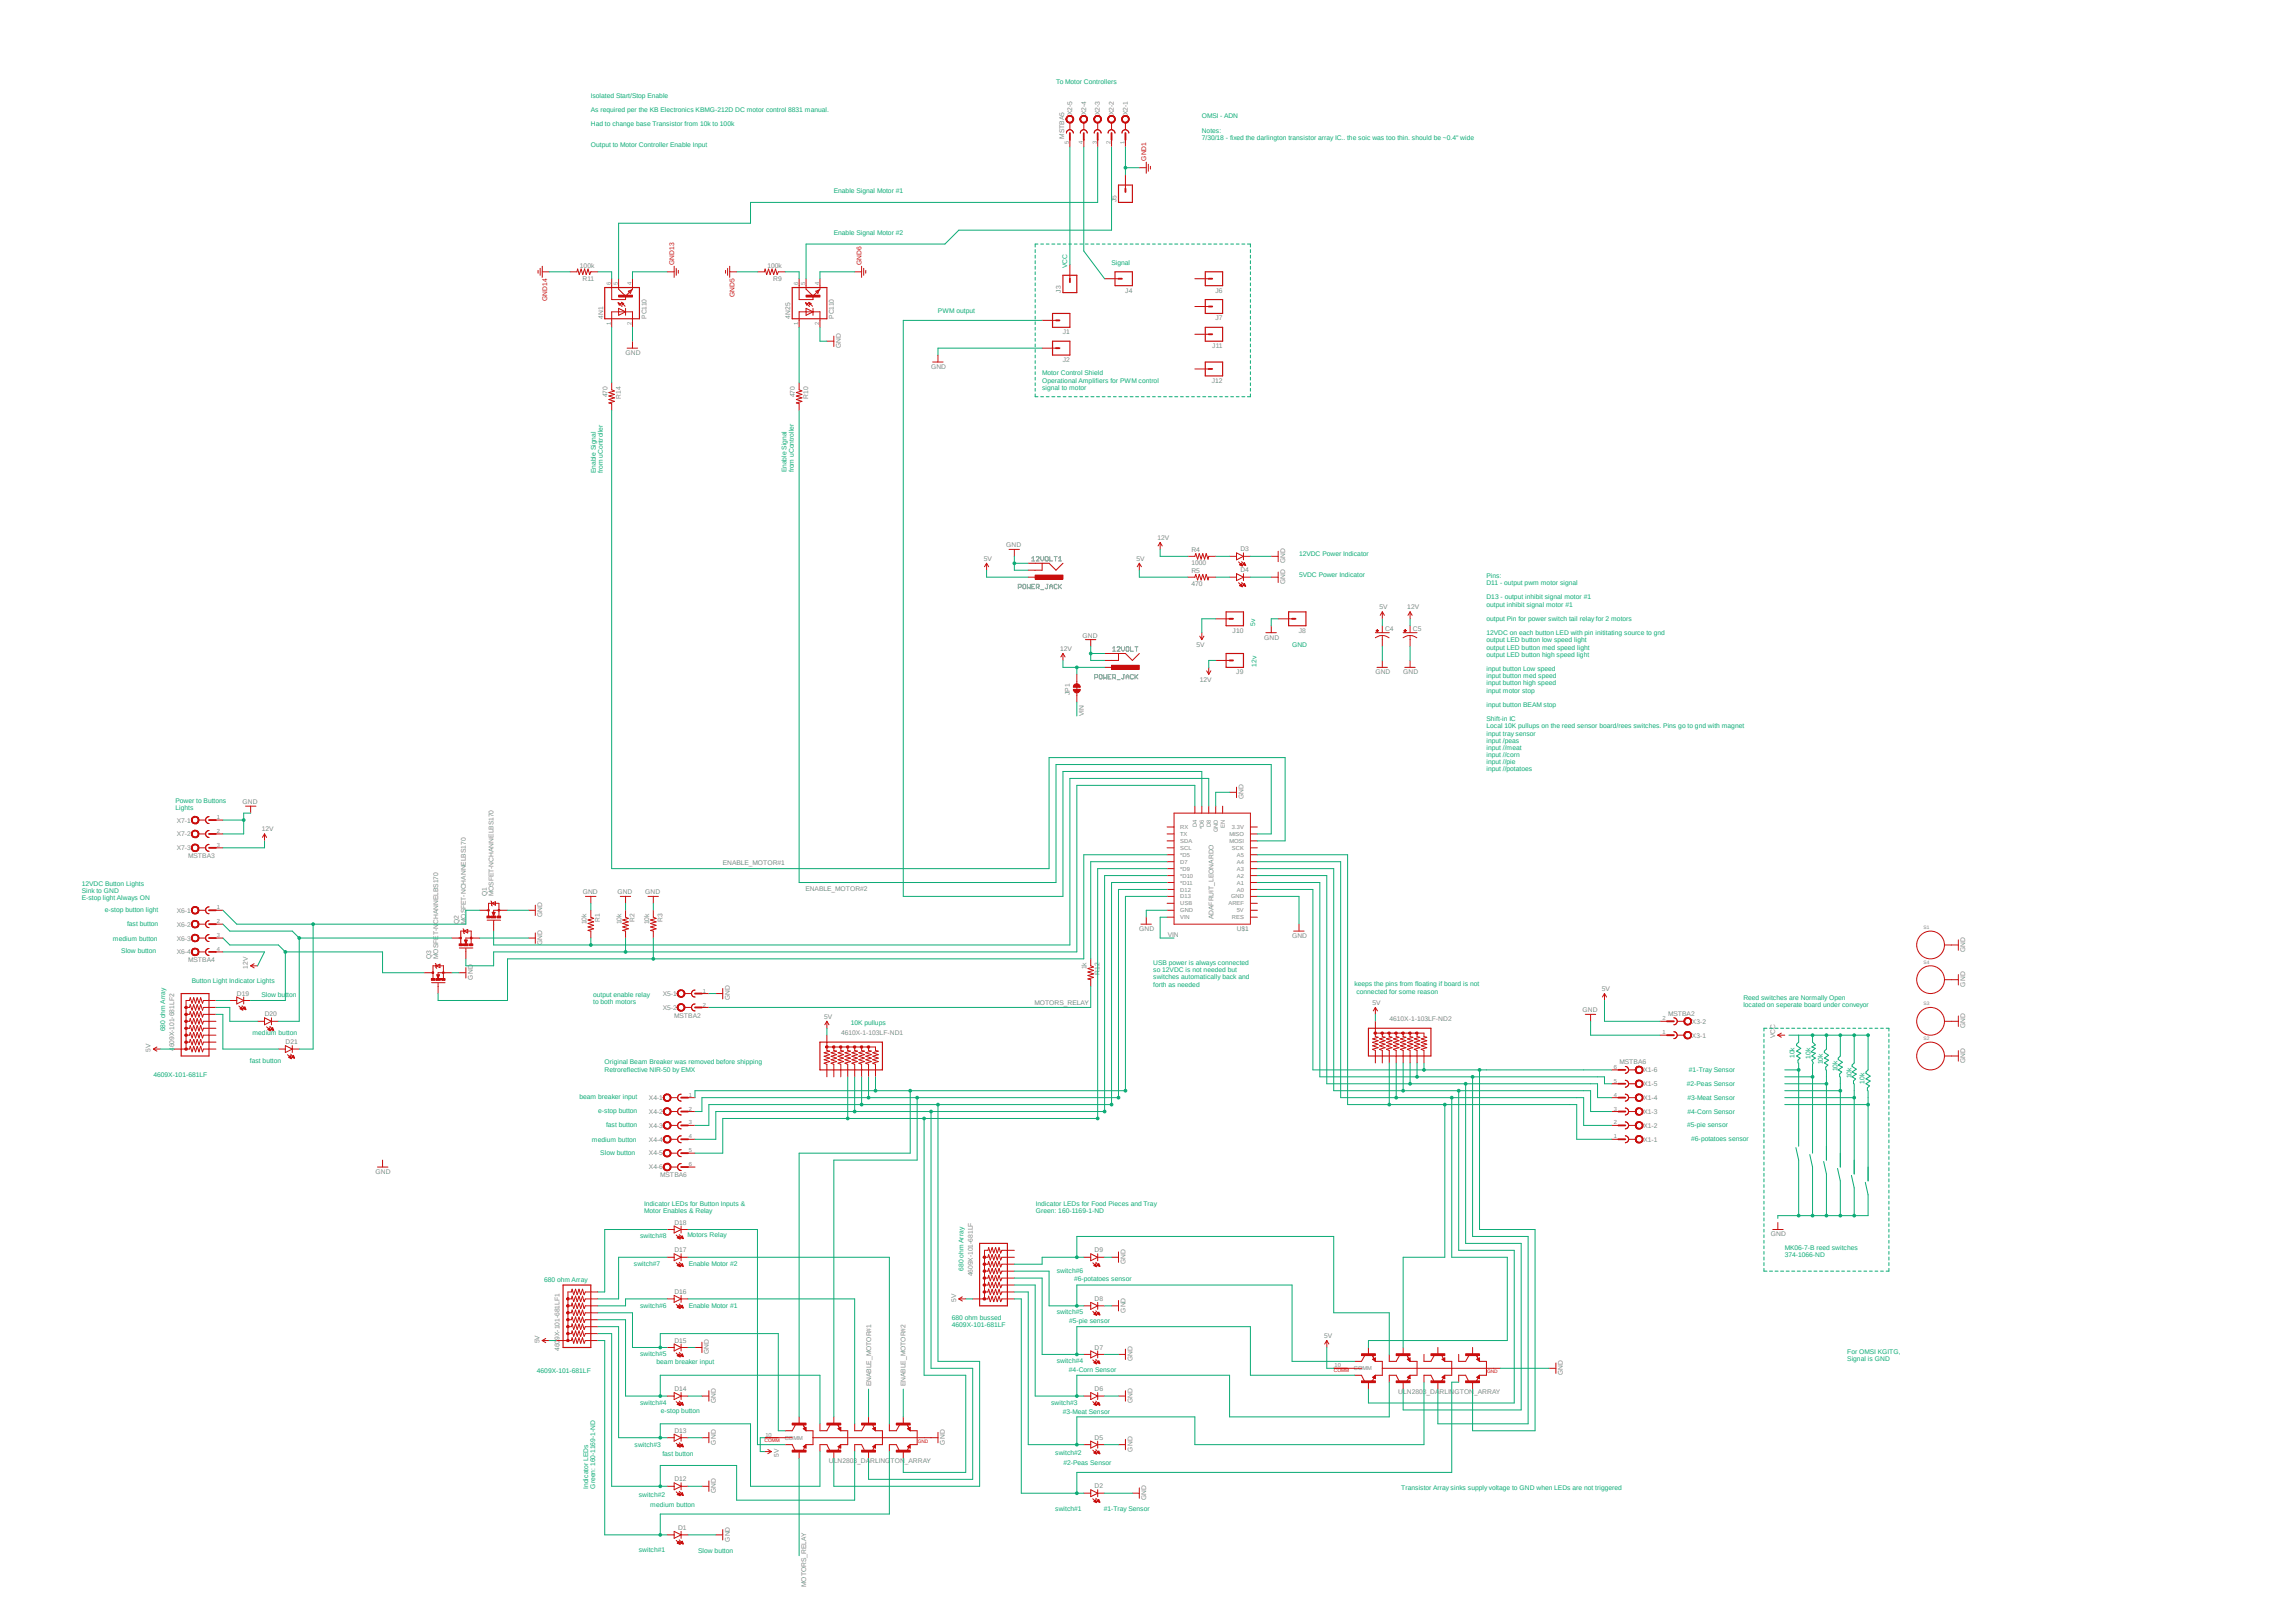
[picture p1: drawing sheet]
<svg xmlns="http://www.w3.org/2000/svg" width="420mm" height="297mm" viewBox="0 0 420 297" stroke-linecap="round" stroke-linejoin="round" font-family="sans-serif">
<defs><g id="words">
<g font-size="1.2" fill="#0dab76">
<text x="108.1" y="18">Isolated Start/Stop Enable</text>
<text x="193.2" y="15.5">To Motor Controllers</text>
<text x="108.1" y="20.5">As required per the KB Electronics KBMG-212D DC motor control 8831 manual.</text>
<text x="108.1" y="23.1">Had to change base Transistor from 10k to 100k</text>
<text x="219.8" y="21.7">OMSI - ADN</text>
<text x="108.1" y="26.9">Output to Motor Controller Enable Input</text>
<text x="219.8" y="24.3">Notes:</text>
<text x="219.8" y="25.6">7/30/18 - fixed the darlington transistor array IC.. the soic was too thin. should be ~0.4&quot; wide</text>
<text x="152.5" y="35.4">Enable Signal Motor #1</text>
<text x="152.5" y="43">Enable Signal Motor #2</text>
<text x="195.2" y="49.1" transform="rotate(-90 195.2 49.1)">VCC</text>
<text x="203.3" y="48.5">Signal</text>
<text x="171.6" y="57.4">PWM output</text>
<text x="190.6" y="68.7">Motor Control Shield</text>
<text x="190.6" y="70">Operational Amplifiers for PWM control</text>
<text x="190.6" y="71.3">signal to motor</text>
<text x="109" y="86.6" transform="rotate(-90 109 86.6)">Enable Signal</text>
<text x="110.3" y="86.6" transform="rotate(-90 110.3 86.6)">from uController</text>
<text x="143.9" y="86.4" transform="rotate(-90 143.9 86.4)">Enable Signal</text>
<text x="145.2" y="86.4" transform="rotate(-90 145.2 86.4)">from uController</text>
<text x="237.6" y="101.8">12VDC Power Indicator</text>
<text x="237.6" y="105.6">5VDC Power Indicator</text>
<text x="271.9" y="105.7">Pins:</text>
<text x="271.9" y="107.1">D11 - output pwm motor signal</text>
<text x="271.9" y="109.7">D13 - output inhibit signal motor #1</text>
<text x="271.9" y="111">output inhibit signal motor #1</text>
<text x="271.9" y="113.6">output Pin for power switch tail relay for 2 motors</text>
<text x="229.6" y="114.5" transform="rotate(-90 229.6 114.5)">5v</text>
<text x="236.3" y="118.3">GND</text>
<text x="271.9" y="116.2">12VDC on each button LED with pin inititating source to gnd</text>
<text x="271.9" y="117.6">output LED button low speed light</text>
<text x="271.9" y="118.9">output LED button med speed light</text>
<text x="229.9" y="122" transform="rotate(-90 229.9 122)">12v</text>
<text x="271.9" y="120.2">output LED button high speed light</text>
<text x="271.9" y="122.8">input button Low speed</text>
<text x="271.9" y="124.1">input button med speed</text>
<text x="271.9" y="125.4">input button high speed</text>
<text x="271.9" y="126.7">input motor stop</text>
<text x="271.9" y="129.4">input button BEAM stop</text>
<text x="271.9" y="132">Shift-in IC</text>
<text x="271.9" y="133.3">Local 10K pullups on the reed sensor board/rees switches. Pins go to gnd with magnet</text>
<text x="271.9" y="134.6">input tray sensor</text>
<text x="271.9" y="135.9">input /peas</text>
<text x="271.9" y="137.2">input //meat</text>
<text x="271.9" y="138.6">input //corn</text>
<text x="271.9" y="139.9">input //pie</text>
<text x="271.9" y="141.2">input //potatoes</text>
<text x="32.1" y="146.9">Power to Buttons</text>
<text x="32.1" y="148.2">Lights</text>
<text x="14.9" y="162.1">12VDC Button Lights</text>
<text x="14.9" y="163.4">Sink to GND</text>
<text x="14.9" y="164.8">E-stop light Always ON</text>
<text x="19.2" y="166.8">e-stop button light</text>
<text x="20.7" y="172.2">medium button</text>
<text x="23.2" y="169.4">fast button</text>
<text x="22.2" y="174.5">Slow button</text>
<text x="35.1" y="179.9">Button Light Indicator Lights</text>
<text x="210.9" y="176.6">USB power is always connected</text>
<text x="210.9" y="177.9">so 12VDC is not needed but</text>
<text x="210.9" y="179.2">switches automatically back and</text>
<text x="47.8" y="182.5">Slow button</text>
<text x="108.5" y="182.5">output enable relay</text>
<text x="108.5" y="183.8">to both motors</text>
<text x="210.9" y="180.6">forth as needed</text>
<text x="247.8" y="180.5">keeps the pins from floating if board is not</text>
<text x="248.1" y="181.8">connected for some reason</text>
<text x="318.9" y="183">Reed switches are Normally Open</text>
<text x="318.9" y="184.4">located on seperate board under conveyor</text>
<text x="30.2" y="188.7" transform="rotate(-90 30.2 188.7)">680 ohm Array</text>
<text x="46.2" y="189.4">medium button</text>
<text x="155.6" y="187.5">10K pullups</text>
<text x="28.1" y="197.1">4609X-101-681LF</text>
<text x="45.7" y="194.5">fast button</text>
<text x="110.6" y="194.8">Original Beam Breaker was removed before shipping</text>
<text x="110.6" y="196.1">Retroreflective NIR-50 by EMX</text>
<text x="308.9" y="196.2">#1-Tray Sensor</text>
<text x="328.2" y="193.6" transform="rotate(-90 328.2 193.6)">10k</text>
<text x="331.2" y="193.8" transform="rotate(-90 331.2 193.8)">10k</text>
<text x="333.5" y="194.8" transform="rotate(-90 333.5 194.8)">10k</text>
<text x="336.1" y="196" transform="rotate(-90 336.1 196)">10k</text>
<text x="338.7" y="197.3" transform="rotate(-90 338.7 197.3)">10k</text>
<text x="106" y="201.1">beam breaker input</text>
<text x="109.4" y="203.7">e-stop button</text>
<text x="308.6" y="198.7">#2-Peas Sensor</text>
<text x="308.7" y="201.3">#3-Meat Sensor</text>
<text x="308.7" y="203.8">#4-Corn Sensor</text>
<text x="341.1" y="198.3" transform="rotate(-90 341.1 198.3)">10k</text>
<text x="108.3" y="209">medium button</text>
<text x="110.9" y="206.2">fast button</text>
<text x="308.6" y="206.3">#5-pie sensor</text>
<text x="309.4" y="208.9">#6-potatoes sensor</text>
<text x="109.8" y="211.3">Slow button</text>
<text x="117.9" y="220.7">Indicator LEDs for Button Inputs &amp;</text>
<text x="117.9" y="222">Motor Enables &amp; Relay</text>
<text x="189.5" y="220.7">Indicator LEDs for Food Pieces and Tray</text>
<text x="189.5" y="222">Green: 160-1169-1-ND</text>
<text x="117.1" y="226.5">switch#8</text>
<text x="125.7" y="226.4">Motors Relay</text>
<text x="116" y="231.7">switch#7</text>
<text x="126" y="231.7">Enable Motor #2</text>
<text x="176.3" y="232.5" transform="rotate(-90 176.3 232.5)">680 ohm Array</text>
<text x="193.3" y="233">switch#6</text>
<text x="326.5" y="228.8">MK06-7-B reed switches</text>
<text x="326.5" y="230.1">374-1066-ND</text>
<text x="99.5" y="234.5">680 ohm Array</text>
<text x="117.1" y="239.4">switch#6</text>
<text x="126" y="239.4">Enable Motor #1</text>
<text x="196.5" y="234.4">#6-potatoes sensor</text>
<text x="174.1" y="242.8">4609X-101-681LF</text>
<text x="174.1" y="241.5">680 ohm bussed</text>
<text x="193.3" y="240.5">switch#5</text>
<text x="195.6" y="242">#5-pie sensor</text>
<text x="98.2" y="251.3">4609X-101-681LF</text>
<text x="117.1" y="248.1">switch#5</text>
<text x="120.1" y="249.6">beam breaker input</text>
<text x="193.3" y="249.5">switch#4</text>
<text x="195.5" y="251">#4-Corn Sensor</text>
<text x="337.9" y="247.8">For OMSI KGITG,</text>
<text x="337.9" y="249.1">Signal is GND</text>
<text x="117.1" y="257.1">switch#4</text>
<text x="192.3" y="257.1">switch#3</text>
<text x="120.9" y="258.7">e-stop button</text>
<text x="194.4" y="258.8">#3-Meat Sensor</text>
<text x="116.1" y="264.8">switch#3</text>
<text x="121.2" y="266.4">fast button</text>
<text x="193" y="266.3">switch#2</text>
<text x="194.5" y="268.2">#2-Peas Sensor</text>
<text x="107.6" y="272.4" transform="rotate(-90 107.6 272.4)">Indicator LEDs</text>
<text x="108.9" y="272.4" transform="rotate(-90 108.9 272.4)">Green: 160-1169-1-ND</text>
<text x="116.8" y="273.9">switch#2</text>
<text x="119" y="275.8">medium button</text>
<text x="256.3" y="272.8">Transistor Array sinks supply voltage to GND when LEDs are not triggered</text>
<text x="193" y="276.4">switch#1</text>
<text x="201.9" y="276.6">#1-Tray Sensor</text>
<text x="116.8" y="284.1">switch#1</text>
<text x="127.7" y="284.2">Slow button</text>
</g>
<g font-size="1.2" fill="#808080">
<text x="196.1" y="21" transform="rotate(-90 196.1 21)">X2-5</text>
<text x="198.7" y="21" transform="rotate(-90 198.7 21)">X2-4</text>
<text x="201.2" y="21" transform="rotate(-90 201.2 21)">X2-3</text>
<text x="203.7" y="21" transform="rotate(-90 203.7 21)">X2-2</text>
<text x="206.3" y="21" transform="rotate(-90 206.3 21)">X2-1</text>
<text x="194.7" y="25.4" transform="rotate(-90 194.7 25.4)">MSTBA5</text>
<text x="204.2" y="37" transform="rotate(-90 204.2 37)">J5</text>
<text x="106.1" y="49">100k</text>
<text x="106.6" y="51.4">R11</text>
<text x="140.4" y="49">100k</text>
<text x="141.4" y="51.4">R9</text>
<text x="194.1" y="53.6" transform="rotate(-90 194.1 53.6)">J3</text>
<text x="205.8" y="53.6">J4</text>
<text x="222.3" y="53.6">J6</text>
<text x="110.3" y="58.3" transform="rotate(-90 110.3 58.3)">4N1</text>
<text x="118.2" y="58.3" transform="rotate(-90 118.2 58.3)">PC110</text>
<text x="144.6" y="58.3" transform="rotate(-90 144.6 58.3)">4N25</text>
<text x="152.5" y="58.3" transform="rotate(-90 152.5 58.3)">PC110</text>
<text x="222.3" y="58.6">J7</text>
<text x="114.4" y="65">GND</text>
<text x="153.8" y="63.7" transform="rotate(-90 153.8 63.7)">GND</text>
<text x="194.4" y="61.2">J1</text>
<text x="221.7" y="63.7">J11</text>
<text x="170.3" y="67.5">GND</text>
<text x="194.4" y="66.3">J2</text>
<text x="221.7" y="70.1">J12</text>
<text x="111.1" y="72.7" transform="rotate(-90 111.1 72.7)">470</text>
<text x="113.5" y="72.9" transform="rotate(-90 113.5 72.9)">R14</text>
<text x="145.4" y="72.7" transform="rotate(-90 145.4 72.7)">470</text>
<text x="147.8" y="72.9" transform="rotate(-90 147.8 72.9)">R10</text>
<text x="184.1" y="100.2">GND</text>
<text x="211.7" y="98.8">12V</text>
<text x="217.9" y="101.1">R4</text>
<text x="226.9" y="100.9">D3</text>
<text x="180" y="102.6">5V</text>
<text x="207.9" y="102.6">5V</text>
<text x="217.9" y="103.5">1000</text>
<text x="217.9" y="107.3">470</text>
<text x="217.9" y="104.9">R5</text>
<text x="226.9" y="104.7">D4</text>
<text x="235.1" y="106.9" transform="rotate(-90 235.1 106.9)">GND</text>
<text x="235.1" y="103.1" transform="rotate(-90 235.1 103.1)">GND</text>
<text x="252.3" y="111.5">5V</text>
<text x="257.4" y="111.5">12V</text>
<text x="193.9" y="119.1">12V</text>
<text x="198" y="116.7">GND</text>
<text x="218.9" y="118.4">5V</text>
<text x="225.5" y="115.8">J10</text>
<text x="231.3" y="117.1">GND</text>
<text x="237.6" y="115.8">J8</text>
<text x="253.4" y="115.5">C4</text>
<text x="258.5" y="115.5">C5</text>
<text x="219.5" y="124.8">12V</text>
<text x="226.1" y="123.4">J9</text>
<text x="251.6" y="123.4">GND</text>
<text x="256.7" y="123.4">GND</text>
<text x="195.7" y="127.2" transform="rotate(-90 195.7 127.2)">JP1</text>
<text x="198.2" y="131" transform="rotate(-90 198.2 131)">VIN</text>
<text x="44.4" y="147.2">GND</text>
<text x="227.5" y="146.3" transform="rotate(-90 227.5 146.3)">GND</text>
<text x="32.3" y="150.5">X7-1</text>
<text x="32.3" y="153.1">X7-2</text>
<text x="32.3" y="155.6">X7-3</text>
<text x="47.9" y="152.1">12V</text>
<text x="34.4" y="157.1">MSTBA3</text>
<text x="132.2" y="158.3">ENABLE_MOTOR#1</text>
<text x="32.3" y="167">X6-1</text>
<text x="89" y="164" transform="rotate(-90 89 164)">Q1</text>
<text x="90.3" y="164" transform="rotate(-90 90.3 164)">MOSFET-NCHANNELBS170</text>
<text x="99.2" y="167.8" transform="rotate(-90 99.2 167.8)">GND</text>
<text x="106.6" y="163.7">GND</text>
<text x="112.9" y="163.7">GND</text>
<text x="118" y="163.7">GND</text>
<text x="147.3" y="163">ENABLE_MOTOR#2</text>
<text x="32.3" y="169.6">X6-2</text>
<text x="32.3" y="172.1">X6-3</text>
<text x="83.9" y="169.1" transform="rotate(-90 83.9 169.1)">Q2</text>
<text x="85.2" y="169.1" transform="rotate(-90 85.2 169.1)">MOSFET-NCHANNELBS170</text>
<text x="99.2" y="172.9" transform="rotate(-90 99.2 172.9)">GND</text>
<text x="107.3" y="169.2" transform="rotate(-90 107.3 169.2)">10k</text>
<text x="109.7" y="168.8" transform="rotate(-90 109.7 168.8)">R1</text>
<text x="113.7" y="169.2" transform="rotate(-90 113.7 169.2)">10k</text>
<text x="116.1" y="168.8" transform="rotate(-90 116.1 168.8)">R2</text>
<text x="118.7" y="169.2" transform="rotate(-90 118.7 169.2)">10k</text>
<text x="121.2" y="168.8" transform="rotate(-90 121.2 168.8)">R3</text>
<text x="208.4" y="170.4">GND</text>
<text x="213.6" y="171.4">VIN</text>
<text x="222" y="168.2" transform="rotate(-90 222 168.2)">ADAFRUIT_LEONARDO</text>
<text x="226.2" y="170.4">U$1</text>
<text x="236.3" y="171.7">GND</text>
<text x="32.3" y="174.7">X6-4</text>
<text x="34.4" y="176.1">MSTBA4</text>
<text x="45.3" y="177.2" transform="rotate(-90 45.3 177.2)">12V</text>
<text x="78.9" y="175.5" transform="rotate(-90 78.9 175.5)">Q3</text>
<text x="80.1" y="175.5" transform="rotate(-90 80.1 175.5)">MOSFET-NCHANNELBS170</text>
<text x="86.5" y="179.3" transform="rotate(-90 86.5 179.3)">GND</text>
<text x="198.8" y="177.4" transform="rotate(-90 198.8 177.4)">1k</text>
<text x="201.1" y="178.3" transform="rotate(-90 201.1 178.3)">R12</text>
<text x="359.5" y="174.2" transform="rotate(-90 359.5 174.2)">GND</text>
<text x="43.3" y="182.2">D19</text>
<text x="121.2" y="182.3">X5-1</text>
<text x="121.2" y="184.8">X5-2</text>
<text x="133.5" y="183.1" transform="rotate(-90 133.5 183.1)">GND</text>
<text x="189.2" y="183.9">MOTORS_RELAY</text>
<text x="251.1" y="183.9">5V</text>
<text x="289.5" y="185.3">GND</text>
<text x="293" y="181.3">5V</text>
<text x="305.1" y="185.9">MSTBA2</text>
<text x="359.5" y="180.5" transform="rotate(-90 359.5 180.5)">GND</text>
<text x="48.4" y="186">D20</text>
<text x="52.2" y="191.1">D21</text>
<text x="123.3" y="186.3">MSTBA2</text>
<text x="150.7" y="186.4">5V</text>
<text x="153.8" y="189.4">4610X-1-103LF-ND1</text>
<text x="254.2" y="186.9">4610X-1-103LF-ND2</text>
<text x="309.5" y="189.9">X3-1</text>
<text x="309.5" y="187.4">X3-2</text>
<text x="324.7" y="189.9" transform="rotate(-90 324.7 189.9)">VCC</text>
<text x="359.5" y="188.2" transform="rotate(-90 359.5 188.2)">GND</text>
<text x="27.6" y="192.5" transform="rotate(-90 27.6 192.5)">5V</text>
<text x="31.9" y="192.4" transform="rotate(-90 31.9 192.4)">4609X-101-681LF2</text>
<text x="296.2" y="194.8">MSTBA6</text>
<text x="300.6" y="196.3">X1-6</text>
<text x="359.5" y="194.5" transform="rotate(-90 359.5 194.5)">GND</text>
<text x="118.7" y="201.3">X4-1</text>
<text x="118.7" y="203.8">X4-2</text>
<text x="300.6" y="203.8">X1-3</text>
<text x="300.6" y="201.3">X1-4</text>
<text x="300.6" y="198.8">X1-5</text>
<text x="118.7" y="206.4">X4-3</text>
<text x="118.7" y="208.9">X4-4</text>
<text x="300.6" y="208.9">X1-1</text>
<text x="300.6" y="206.4">X1-2</text>
<text x="68.7" y="214.8">GND</text>
<text x="118.7" y="211.5">X4-5</text>
<text x="118.7" y="214">X4-6</text>
<text x="120.8" y="215.5">MSTBA6</text>
<text x="123.4" y="224.1">D18</text>
<text x="323.9" y="226.3">GND</text>
<text x="123.4" y="229.2">D17</text>
<text x="177.9" y="233.6" transform="rotate(-90 177.9 233.6)">4609X-101-681LF</text>
<text x="200.2" y="229.2">D9</text>
<text x="205.9" y="231.4" transform="rotate(-90 205.9 231.4)">GND</text>
<text x="123.4" y="236.8">D16</text>
<text x="174.9" y="238.2" transform="rotate(-90 174.9 238.2)">5V</text>
<text x="200.2" y="238.1">D8</text>
<text x="98.7" y="245.8" transform="rotate(-90 98.7 245.8)">5V</text>
<text x="123.4" y="245.7">D15</text>
<text x="205.9" y="240.2" transform="rotate(-90 205.9 240.2)">GND</text>
<text x="242.2" y="244.8">5V</text>
<text x="102.4" y="247.2" transform="rotate(-90 102.4 247.2)">4609X-101-681LF1</text>
<text x="129.7" y="247.9" transform="rotate(-90 129.7 247.9)">GND</text>
<text x="200.2" y="247">D7</text>
<text x="207.1" y="249.1" transform="rotate(-90 207.1 249.1)">GND</text>
<text x="285.9" y="251.7" transform="rotate(-90 285.9 251.7)">GND</text>
<text x="123.4" y="254.6">D14</text>
<text x="130.9" y="256.7" transform="rotate(-90 130.9 256.7)">GND</text>
<text x="159.4" y="253.7" transform="rotate(-90 159.4 253.7)">ENABLE_MOTOR#1</text>
<text x="165.6" y="253.7" transform="rotate(-90 165.6 253.7)">ENABLE_MOTOR#2</text>
<text x="200.2" y="254.6">D6</text>
<text x="207.1" y="256.8" transform="rotate(-90 207.1 256.8)">GND</text>
<text x="255.8" y="255.1">ULN2803_DARLINGTON_ARRAY</text>
<text x="123.4" y="262.2">D13</text>
<text x="200.2" y="263.5">D5</text>
<text x="130.9" y="264.4" transform="rotate(-90 130.9 264.4)">GND</text>
<text x="142.5" y="266.6" transform="rotate(-90 142.5 266.6)">5V</text>
<text x="151.6" y="267.8">ULN2803_DARLINGTON_ARRAY</text>
<text x="172.8" y="264.4" transform="rotate(-90 172.8 264.4)">GND</text>
<text x="207.1" y="265.6" transform="rotate(-90 207.1 265.6)">GND</text>
<text x="123.4" y="271.1">D12</text>
<text x="130.9" y="273.3" transform="rotate(-90 130.9 273.3)">GND</text>
<text x="200.2" y="272.4">D2</text>
<text x="209.7" y="274.5" transform="rotate(-90 209.7 274.5)">GND</text>
<text x="124" y="280">D1</text>
<text x="133.5" y="282.1" transform="rotate(-90 133.5 282.1)">GND</text>
<text x="147.4" y="290.4" transform="rotate(-90 147.4 290.4)">MOTORS_RELAY</text>
</g>
<g font-size="1.2" fill="#c90d0c">
<text x="209.7" y="29.4" transform="rotate(-90 209.7 29.4)">GND1</text>
<text x="123.3" y="48.5" transform="rotate(-90 123.3 48.5)">GND13</text>
<text x="157.6" y="48.5" transform="rotate(-90 157.6 48.5)">GND6</text>
<text x="100.1" y="55.1" transform="rotate(-90 100.1 55.1)">GND14</text>
<text x="134.4" y="54.4" transform="rotate(-90 134.4 54.4)">GND5</text>
</g>
<g font-size="1.1" fill="#808080">
<text x="195.5" y="26.4" transform="rotate(-90 195.5 26.4)">5</text>
<text x="198.1" y="26.4" transform="rotate(-90 198.1 26.4)">4</text>
<text x="200.6" y="26.4" transform="rotate(-90 200.6 26.4)">3</text>
<text x="203.2" y="26.4" transform="rotate(-90 203.2 26.4)">2</text>
<text x="205.7" y="26.4" transform="rotate(-90 205.7 26.4)">1</text>
<text x="111.7" y="52.1" transform="rotate(-90 111.7 52.1)">6</text>
<text x="113" y="52.1" transform="rotate(-90 113 52.1)">5</text>
<text x="115.5" y="52.1" transform="rotate(-90 115.5 52.1)">4</text>
<text x="146" y="52.1" transform="rotate(-90 146 52.1)">6</text>
<text x="147.3" y="52.1" transform="rotate(-90 147.3 52.1)">5</text>
<text x="149.8" y="52.1" transform="rotate(-90 149.8 52.1)">4</text>
<text x="111.7" y="59.4" transform="rotate(-90 111.7 59.4)">1</text>
<text x="115.5" y="59.4" transform="rotate(-90 115.5 59.4)">2</text>
<text x="146" y="59.4" transform="rotate(-90 146 59.4)">1</text>
<text x="149.8" y="59.4" transform="rotate(-90 149.8 59.4)">2</text>
<text x="39.7" y="149.9">1</text>
<text x="39.7" y="152.4">2</text>
<text x="39.7" y="155">3</text>
<text x="215.9" y="151.7">RX</text>
<text x="215.9" y="153">TX</text>
<text x="215.9" y="154.3">SDA</text>
<text x="215.9" y="155.5">SCL</text>
<text x="218.9" y="151.3" transform="rotate(-90 218.9 151.3)">D4</text>
<text x="220.2" y="151.8" transform="rotate(-90 220.2 151.8)">*D6</text>
<text x="221.5" y="151.3" transform="rotate(-90 221.5 151.3)">D8</text>
<text x="222.8" y="152.3" transform="rotate(-90 222.8 152.3)">GND</text>
<text x="224" y="151.5" transform="rotate(-90 224 151.5)">EN</text>
<text x="224.9" y="154.3">MOSI</text>
<text x="224.9" y="153">MISO</text>
<text x="225.3" y="155.5">SCK</text>
<text x="225.3" y="151.7">3.3V</text>
<text x="215.9" y="156.8">*D5</text>
<text x="215.9" y="158.1">D7</text>
<text x="215.9" y="159.3">*D9</text>
<text x="215.9" y="160.6">*D10</text>
<text x="215.9" y="161.9">*D11</text>
<text x="226.2" y="161.9">A1</text>
<text x="226.2" y="160.6">A2</text>
<text x="226.2" y="159.3">A3</text>
<text x="226.2" y="158.1">A4</text>
<text x="226.2" y="156.8">A5</text>
<text x="39.7" y="166.4">1</text>
<text x="215.9" y="163.2">D12</text>
<text x="215.9" y="164.4">D13</text>
<text x="215.9" y="167">GND</text>
<text x="215.9" y="165.7">USB</text>
<text x="224.7" y="165.7">AREF</text>
<text x="225.2" y="164.4">GND</text>
<text x="226.2" y="163.2">A0</text>
<text x="226.2" y="167">5V</text>
<text x="39.7" y="169">2</text>
<text x="39.7" y="171.5">3</text>
<text x="215.9" y="168.2">VIN</text>
<text x="225.3" y="168.2">RES</text>
<text x="39.7" y="174">4</text>
<text x="128.6" y="181.7">1</text>
<text x="128.6" y="184.2">2</text>
<text x="304.1" y="189.3">1</text>
<text x="304.1" y="186.7">2</text>
<text x="295.2" y="195.6">6</text>
<text x="126" y="200.7">1</text>
<text x="126" y="203.2">2</text>
<text x="295.2" y="203.2">3</text>
<text x="295.2" y="200.7">4</text>
<text x="295.2" y="198.2">5</text>
<text x="126" y="205.8">3</text>
<text x="126" y="208.3">4</text>
<text x="295.2" y="208.3">1</text>
<text x="295.2" y="205.8">2</text>
<text x="126" y="210.9">5</text>
<text x="126" y="213.4">6</text>
<text x="244.1" y="250.2">10</text>
<text x="247.6" y="250.8">COMM</text>
<text x="140" y="262.9">10</text>
<text x="143.6" y="263.5">COMM</text>
</g>
<g font-size=".9" fill="#808080">
<text x="351.9" y="170">S1</text>
<text x="351.9" y="176.4">S4</text>
<text x="351.9" y="184">S3</text>
<text x="351.9" y="190.3">S2</text>
</g>
<g font-size=".9" fill="#c90d0c">
<text x="244" y="251.2">COMM</text>
<text x="272" y="251.3">GND</text>
<text x="139.9" y="263.9">COMM</text>
<text x="167.9" y="264">GND</text>
</g>
</g></defs>
<path d="M14.2 14.2l345.7 277M359.9 14.2l-345.7 277" fill="none" stroke="#fff" stroke-width=".18"/>
<g fill="none" stroke="#808080" stroke-width=".18">
<path d="M186.3 107.5h.4l.1-.4-.1-.2h-.4v.8M187.2 106.9l.4 .2v.5l-.1 .1-.4-.1v-.5zM187.9 106.9v.8l.3-.2 .3 .2v-.8M188.7 107.4h.3M188.7 102.2l.3-.3v.8M188.7 102.7h.6M189.3 106.9h-.6v.8h.6M189.6 107.5h.3l.2-.1-.2-.5h-.3v.8M189.6 102l.1-.1 .4 .1v.2l-.5 .5h.5M189.8 107.5l.3 .2M190.4 107.9h.5M190.4 101.9v.5l.2 .3 .3-.3v-.5"/>
<path d="M191.2 102l.1-.1 .4 .1v.5l-.1 .2-.4-.2zM191.5 106.9h.2M191.6 106.9v.7l-.1 .1-.3-.1M192 107.4h.5M192 107.7v-.5l.3-.3 .2 .3v.5M192 101.9v.8h.5M192.8 101.9h.6M193.1 101.9v.8M193.4 107.1l-.1-.2-.5 .2v.5l.2 .1 .4-.1M193.6 106.9v.8M193.6 102.7h.6M193.6 102.2l.3-.3v.8"/>
<path d="M193.8 107.4l.4 .3M194.2 106.9l-.6 .6M203.5 118.6l.3-.2v.8M203.5 119.2h.5M204.3 118.5l.2-.1 .4 .1-.6 .7h.6M205.1 118.4v.5l.3 .3 .3-.3v-.5M206.1 118.4l.4 .1v.5l-.1 .2-.4-.2v-.5zM206.8 118.4v.8h.5M207.6 118.4h.6M207.9 118.4v.8M200.2 124h.5l.1-.1-.1-.5h-.5v.8M201.2 123.4l.4 .2v.5l-.1 .1-.4-.1v-.5z"/>
<path d="M201.9 123.4v.8l.2-.2 .3 .2v-.8M202.7 123.9h.3M203.2 123.4h-.5v.8h.5M203.5 124h.4l.1-.1-.1-.5h-.4v.8M203.8 124l.2 .2M204.3 124.4h.6M205.4 123.4h.3M205.6 123.4v.7l-.2 .1-.3-.1M206 123.9h.5M206 124.2v-.5l.2-.3 .3 .3v.5M207.3 123.6l-.1-.2-.4 .2v.5l.1 .1 .4-.1M207.6 123.4v.8"/>
<path d="M207.8 123.9l.4 .3M208.2 123.4l-.6 .6"/>
</g>
<path d="M203.3 119.6h2.6l1.2 1.3 1.3-1.3M204.6 119.6v1.3h-1.3" fill="none" stroke="#c90d0c" stroke-width=".18"/>
<path d="M203.3 121.8h5.1v.7h-5.1z" fill-rule="evenodd" fill="#c90d0c"/>
<path d="M202.1 119.6h1.2M217.3 101.8h1.3l.1-.5 .4 1 .3-1 .3 1 .3-1 .3 1 .3-1 .4 1 .1-.5h1.3M224.9 101.8h1.3M226.2 101.2l1.3 .6-1.3 .6zM226.6 102.8l.6 .7M227.1 102.8l.7 .7M227.5 101.8h1.2M227.5 101.2v1.2M202.1 120.9h1.2M202.1 122.1h1.2M203.3 121.8h5.1v.7h-5.1z" fill="none" stroke="#c90d0c" stroke-width=".18"/>
<path d="M227.1 103l.1 .6-.5-.2z" fill-rule="evenodd" fill="#c90d0c"/>
<path d="M227.1 103l.1 .6-.5-.2z" fill="none" stroke="#c90d0c" stroke-width=".18"/>
<path d="M227.6 103l.2 .5-.5-.2z" fill-rule="evenodd" fill="#c90d0c"/>
<path d="M217.3 105.6h1.3l.1-.5 .4 1 .3-1 .3 1 .3-1 .3 1 .3-1 .4 1 .1-.5h1.3M224.9 105.6h1.3M226.2 105l1.3 .6-1.3 .7zM226.6 106.6l.6 .8M227.1 106.6l.7 .7M227.5 105.6h1.2M227.5 105v1.3M227.6 103l.2 .5-.5-.2zM232.5 101.8h1.3M233.8 100.9v1.9" fill="none" stroke="#c90d0c" stroke-width=".18"/>
<path d="M227.1 106.8l.1 .6-.5-.2z" fill-rule="evenodd" fill="#c90d0c"/>
<path d="M227.1 106.8l.1 .6-.5-.2z" fill="none" stroke="#c90d0c" stroke-width=".18"/>
<path d="M227.6 106.8l.2 .5-.5-.2z" fill-rule="evenodd" fill="#c90d0c"/>
<g fill="none" stroke="#c90d0c" stroke-width=".18">
<path d="M205.4 23.9l-.2 .4a.63 .63 0 0 1 .7-.6 .63 .63 0 0 1 .6 .6 .66 .66 0 0 0-1.1-.4zM205.9 22.4v1.3M208.4 30.7h1.3M209.7 29.7v2M210.1 30.1v1.2M210.4 30.4v.5M98.4 49.5v.5M98.8 49.1v1.3M99.2 49.7h1.3M99.2 48.7v2.1M104.3 49.7h1.2l.2-.5 .3 1 .3-1 .3 1 .3-1 .3 1 .4-1 .3 1 .2-.5h1.2M111.9 51v3.8h2.5v-.5"/>
<path d="M111.9 59.9v-2.8h3.8v2.8M113.1 55.4l.4 .2-.2 .2zM113.1 55.4l.7 .7M113.2 54h2.5v.4h-2.5zM113.2 56.4l1.2 .7-1.2 .6zM113.2 51v1.9l1.2 1.3 1.3-1.3v-1.9M113.7 55.3l.6 .7M113.7 55.3l.4 .2-.3 .3zM114.4 56.4v1.3M114.9 53.3l.7-.3-.3 .7zM122 49.7h1.3M123.3 48.7v2.1"/>
<path d="M123.7 49.1v1.3M124.1 49.5v.5M132.7 49.5v.5M133.1 49.1v1.3M133.5 49.7h1.2M133.5 48.7v2.1M138.6 49.7h1.2l.2-.5 .3 1 .3-1 .3 1 .3-1 .3 1 .4-1 .3 1 .2-.5h1.2M146.2 51v3.8h2.5v-.5M146.2 59.9v-2.8h3.8v2.8M147.4 55.4l.4 .2-.2 .2zM147.4 55.4l.7 .7M147.4 54h2.6v.4h-2.6z"/>
<path d="M147.4 56.4l1.3 .7-1.3 .6zM147.4 51v1.9l1.3 1.3 1.3-1.3v-1.9M148 55.3l.6 .7M148 55.3l.4 .2-.3 .3zM148.7 56.4v1.3M149.2 53.3l.7-.3-.3 .7zM111.9 70.1v1.2l.5 .2-1 .3 1 .4-1 .3 1 .3-1 .3 1 .3-1 .3 .5 .2v1.2M146.2 70.1v1.2l.5 .2-1 .3 1 .4-1 .3 1 .3-1 .3 1 .3-1 .3 .5 .2v1.2M222.4 113.2h2.5M227.6 106.8l.2 .5-.5-.2zM232.5 105.6h1.3M233.8 104.7v1.9"/>
<path d="M233.8 113.2h2.5M222.4 120.9h2.5"/>
</g>
<path d="M110.6 52.6h6.4v5.7h-6.4zM144.9 52.6h6.4v5.7h-6.4zM224.3 112h3.2v2.5h-3.2zM224.3 119.6h3.2v2.5h-3.2zM235.7 112h3.2v2.5h-3.2z" fill="none" stroke="#c90d0c" stroke-width=".21"/>
<path d="M205.9 24.3v1.3M113.2 54.2h2.5M147.4 54.2h2.6M224.9 113.2h.7M236.3 113.2h.7M224.9 120.9h.7" fill="none" stroke="#c90d0c" stroke-width=".34"/>
<path d="M205.4 21.3a.71 .71 0 0 1 1.1 .3 .71 .71 0 0 1-.5 .9 .71 .71 0 0 1-.9-.7h.2a.58 .58 0 0 1 .7-.5 .58 .58 0 0 1 .3 .9 .58 .58 0 0 1-.9-.1l-.1-.3h-.2z" fill-rule="evenodd" fill="#c90d0c"/>
<path d="M205.4 21.3a.71 .71 0 0 1 1.1 .3 .71 .71 0 0 1-.5 .9 .71 .71 0 0 1-.9-.7h.2a.58 .58 0 0 1 .7-.5 .58 .58 0 0 1 .3 .9 .58 .58 0 0 1-.9-.1l-.1-.3h-.2z" fill="none" stroke="#c90d0c" stroke-width=".18"/>
<path d="M205.4 21.3a.71 .71 0 0 1 1.1 .3 .71 .71 0 0 1-.5 .9 .71 .71 0 0 1-.9-.7h.2a.58 .58 0 0 1 .7-.5 .58 .58 0 0 1 .3 .9 .58 .58 0 0 1-.9-.1l-.1-.3h-.2z" fill-rule="evenodd" fill="#c90d0c"/>
<path d="M202.9 23.9a.66 .66 0 0 1 .6-.1 .66 .66 0 0 1 .5 .5 .64 .64 0 0 0-.7-.6 .64 .64 0 0 0-.6 .6zM203.3 22.4v1.3M205.4 21.3a.71 .71 0 0 1 1.1 .3 .71 .71 0 0 1-.5 .9 .71 .71 0 0 1-.9-.7h.2a.58 .58 0 0 1 .7-.5 .58 .58 0 0 1 .3 .9 .58 .58 0 0 1-.9-.1l-.1-.3h-.2zM205.9 25.6v1.3" fill="none" stroke="#c90d0c" stroke-width=".18"/>
<path d="M203.3 24.3v1.3" fill="none" stroke="#c90d0c" stroke-width=".34"/>
<path d="M202.9 21.3a.71 .71 0 0 1 1.1 .3 .71 .71 0 0 1-.6 .9 .71 .71 0 0 1-.8-.7h.1a.58 .58 0 0 1 .8-.5 .58 .58 0 0 1 .3 .9 .58 .58 0 0 1-1-.1l-.1-.3h-.1z" fill-rule="evenodd" fill="#c90d0c"/>
<path d="M202.9 21.3a.71 .71 0 0 1 1.1 .3 .71 .71 0 0 1-.6 .9 .71 .71 0 0 1-.8-.7h.1a.58 .58 0 0 1 .8-.5 .58 .58 0 0 1 .3 .9 .58 .58 0 0 1-1-.1l-.1-.3h-.1z" fill="none" stroke="#c90d0c" stroke-width=".18"/>
<path d="M202.9 21.3a.71 .71 0 0 1 1.1 .3 .71 .71 0 0 1-.6 .9 .71 .71 0 0 1-.8-.7h.1a.58 .58 0 0 1 .8-.5 .58 .58 0 0 1 .3 .9 .58 .58 0 0 1-1-.1l-.1-.3h-.1z" fill-rule="evenodd" fill="#c90d0c"/>
<path d="M200.3 23.9a.66 .66 0 0 1 .7-.1 .66 .66 0 0 1 .4 .5 .64 .64 0 0 0-.6-.6 .64 .64 0 0 0-.6 .6zM200.8 22.4v1.3M202.9 21.3a.71 .71 0 0 1 1.1 .3 .71 .71 0 0 1-.6 .9 .71 .71 0 0 1-.8-.7h.1a.58 .58 0 0 1 .8-.5 .58 .58 0 0 1 .3 .9 .58 .58 0 0 1-1-.1l-.1-.3h-.1zM203.3 25.6v1.3" fill="none" stroke="#c90d0c" stroke-width=".18"/>
<path d="M200.8 24.3v1.3" fill="none" stroke="#c90d0c" stroke-width=".34"/>
<path d="M200.4 21.3a.71 .71 0 0 1 1 .3 .71 .71 0 0 1-.5 .9 .71 .71 0 0 1-.8-.7h.1a.58 .58 0 0 1 .8-.5 .58 .58 0 0 1 .2 .9 .58 .58 0 0 1-.9-.1l-.1-.3h-.1z" fill-rule="evenodd" fill="#c90d0c"/>
<path d="M200.4 21.3a.71 .71 0 0 1 1 .3 .71 .71 0 0 1-.5 .9 .71 .71 0 0 1-.8-.7h.1a.58 .58 0 0 1 .8-.5 .58 .58 0 0 1 .2 .9 .58 .58 0 0 1-.9-.1l-.1-.3h-.1z" fill="none" stroke="#c90d0c" stroke-width=".18"/>
<path d="M200.4 21.3a.71 .71 0 0 1 1 .3 .71 .71 0 0 1-.5 .9 .71 .71 0 0 1-.8-.7h.1a.58 .58 0 0 1 .8-.5 .58 .58 0 0 1 .2 .9 .58 .58 0 0 1-.9-.1l-.1-.3h-.1z" fill-rule="evenodd" fill="#c90d0c"/>
<path d="M197.8 23.9l-.2 .4a.64 .64 0 0 1 .6-.6 .64 .64 0 0 1 .7 .6 .66 .66 0 0 0-1.1-.4zM198.2 22.4v1.3M200.4 21.3a.71 .71 0 0 1 1 .3 .71 .71 0 0 1-.5 .9 .71 .71 0 0 1-.8-.7h.1a.58 .58 0 0 1 .8-.5 .58 .58 0 0 1 .2 .9 .58 .58 0 0 1-.9-.1l-.1-.3h-.1zM200.8 25.6v1.3" fill="none" stroke="#c90d0c" stroke-width=".18"/>
<path d="M198.2 24.3v1.3" fill="none" stroke="#c90d0c" stroke-width=".34"/>
<path d="M197.8 21.3a.71 .71 0 0 1 1.1 .3 .71 .71 0 0 1-.5 .9 .71 .71 0 0 1-.9-.7h.2a.58 .58 0 0 1 .7-.5 .58 .58 0 0 1 .3 .9 .58 .58 0 0 1-1-.1v-.3h-.2z" fill-rule="evenodd" fill="#c90d0c"/>
<path d="M197.8 21.3a.71 .71 0 0 1 1.1 .3 .71 .71 0 0 1-.5 .9 .71 .71 0 0 1-.9-.7h.2a.58 .58 0 0 1 .7-.5 .58 .58 0 0 1 .3 .9 .58 .58 0 0 1-1-.1v-.3h-.2z" fill="none" stroke="#c90d0c" stroke-width=".18"/>
<path d="M197.8 21.3a.71 .71 0 0 1 1.1 .3 .71 .71 0 0 1-.5 .9 .71 .71 0 0 1-.9-.7h.2a.58 .58 0 0 1 .7-.5 .58 .58 0 0 1 .3 .9 .58 .58 0 0 1-1-.1v-.3h-.2z" fill-rule="evenodd" fill="#c90d0c"/>
<path d="M195.2 23.9a.65 .65 0 0 1 .7-.1 .65 .65 0 0 1 .4 .5 .64 .64 0 0 0-.6-.6 .64 .64 0 0 0-.6 .6zM195.7 22.4v1.3M197.8 21.3a.71 .71 0 0 1 1.1 .3 .71 .71 0 0 1-.5 .9 .71 .71 0 0 1-.9-.7h.2a.58 .58 0 0 1 .7-.5 .58 .58 0 0 1 .3 .9 .58 .58 0 0 1-1-.1v-.3h-.2zM198.2 25.6v1.3" fill="none" stroke="#c90d0c" stroke-width=".18"/>
<path d="M195.7 24.3v1.3" fill="none" stroke="#c90d0c" stroke-width=".34"/>
<path d="M195.3 21.3a.71 .71 0 0 1 1 .3 .71 .71 0 0 1-.5 .9 .71 .71 0 0 1-.8-.7h.1a.58 .58 0 0 1 .8-.5 .58 .58 0 0 1 .2 .9 .58 .58 0 0 1-.9-.1l-.1-.3h-.1z" fill-rule="evenodd" fill="#c90d0c"/>
<path d="M195.3 21.3a.71 .71 0 0 1 1 .3 .71 .71 0 0 1-.5 .9 .71 .71 0 0 1-.8-.7h.1a.58 .58 0 0 1 .8-.5 .58 .58 0 0 1 .2 .9 .58 .58 0 0 1-.9-.1l-.1-.3h-.1z" fill="none" stroke="#c90d0c" stroke-width=".18"/>
<path d="M195.3 21.3a.71 .71 0 0 1 1 .3 .71 .71 0 0 1-.5 .9 .71 .71 0 0 1-.8-.7h.1a.58 .58 0 0 1 .8-.5 .58 .58 0 0 1 .2 .9 .58 .58 0 0 1-.9-.1l-.1-.3h-.1z" fill-rule="evenodd" fill="#c90d0c"/>
<g fill="none" stroke="#c90d0c" stroke-width=".18">
<path d="M195.3 21.3a.71 .71 0 0 1 1 .3 .71 .71 0 0 1-.5 .9 .71 .71 0 0 1-.8-.7h.1a.58 .58 0 0 1 .8-.5 .58 .58 0 0 1 .2 .9 .58 .58 0 0 1-.9-.1l-.1-.3h-.1zM195.7 25.6v1.3M114.7 63.7h1.9M115.7 62.4v1.3M151.3 62.4h1.2M152.5 61.5v1.9M170.6 66.3h1.9M171.6 65v1.3M212.2 99.3l.4 .6M212.2 99.3l-.4 .6M212.2 99.3v1.2M194.4 119.6l.4 .6"/>
<path d="M194.4 119.6l-.3 .6M194.4 119.6v1.3M198.5 117.1h1.9M199.5 117.1v1.2M219.5 116.4l.3 .7M219.8 115.8v1.3M220.2 116.4l-.4 .7M231.6 115.8h1.9M232.5 114.5v1.3M220.7 122.8l.4 .6M221.1 122.1v1.3M221.5 122.8l-.4 .6"/>
<path d="M355.7 172.9h2.5M355.7 179.3h2.5M358.2 172v1.9M358.2 178.4v1.9M325.2 189.4l.6 .4M325.2 189.4h1.3M325.8 189.1l-.6 .3M355.7 193.3h2.5M355.7 186.9h2.5M358.2 185.9v1.9M358.2 192.3v1.9M324.3 225h1.9"/>
<path d="M325.2 223.7v1.3M244 250.4h5M247.8 251.7h1.2l.6 1M249 252.7h2.6v.3h-2.6zM249 247.7h2.6v.4h-2.6zM249.7 248l-.7 1.1h-1.2M250.3 246.6v1.3M250.3 252.9v1.3M251 248l.3 .6M251.1 252.1l.5-.4v.6zM251.1 248.8l.5-.3v.6zM251.1 248.1l.5 1"/>
<path d="M251.3 252.2l-.3 .6M251.3 252.1l.2-.1v.2l-.3-.1 .3-.3v.4M251.5 248.6v.4l-.3-.2 .3-.2v.2h-.2M251.6 249.1h1.3v2.6h-1.3M252.9 250.4h21.5M254.1 247.9v1.2h1.3l.6-1.1M255.4 252.7h2.5v.3h-2.5zM255.4 247.7h2.5v.4h-2.5zM255.9 252.7l-.5-1h-1.3v1.2M256.7 246.6v1.3M256.7 252.9v1.3M257.3 248l.4 .6"/>
<path d="M257.4 252.1l.5-.4v.6zM257.4 248.8l.5-.3v.6zM257.4 248.1l.5 1M257.7 252.2l-.4 .6M257.7 252.1l.1-.1v.2l-.2-.1 .3-.3v.4M257.9 248.6v.4l-.3-.2 .2-.2v.2h-.1M257.9 249.1h1.3v2.6h-1.3M260.5 247.9v1.2h1.2l.7-1.1M261.7 252.7h2.6v.3h-2.6zM261.7 247.7h2.6v.4h-2.6zM262.3 252.7l-.6-1h-1.2v1.2M263 246.6v1.3"/>
<path d="M263 252.9v1.3M263.7 248l.3 .6M263.8 252.1l.5-.4v.6zM263.8 248.8l.5-.3v.6zM264 252.2l-.3 .6M264 252.1l.2-.1v.2l-.3-.1 .3-.3v.4M264.2 248.6v.4l-.3-.2 .3-.2v.2h-.2M264.3 249.1h1.3v2.6h-1.3M266.8 247.9v1.2h1.3l.6-1.1M268.1 252.7h2.5v.3h-2.5zM268.1 247.7h2.5v.4h-2.5zM268.6 252.7l-.5-1h-1.3v1.2"/>
<path d="M269.4 246.6v1.3M269.4 252.9v1.3M270 248l.4 .6M270.1 252.1l.5-.4v.6zM270.1 248.8l.5-.3v.6zM270.1 248.1l.5 1M270.4 252.2l-.4 .6M270.4 252.1l.1-.1v.2l-.2-.1 .3-.3v.4M270.6 248.6v.4l-.3-.2 .2-.2v.2h-.1M270.6 249.1h1.3v1.3M271.9 250.5v1.2h-1.3M283.3 250.4h1.3"/>
<path d="M284.6 249.4v1.9M198.2 273.3h1.3M199.5 272.6l1.3 .7-1.3 .6zM199.9 274.3l.7 .7M200.4 274.2l.8 .7M200.8 272.6v1.3M200.8 273.3h1.3"/>
<circle cx="353.1" cy="172.9" r="2.54"/>
<circle cx="353.1" cy="179.3" r="2.54"/>
<circle cx="353.1" cy="193.3" r="2.54"/>
<circle cx="353.1" cy="186.9" r="2.54"/>
</g>
<path d="M249 252.9h2.6M249 247.9h2.6M255.4 252.9h2.5M255.4 247.9h2.5M261.7 252.9h2.6M261.7 247.9h2.6M268.1 252.9h2.5M268.1 247.9h2.5" fill="none" stroke="#c90d0c" stroke-width=".34"/>
<path d="M200.1 274.8l.3-.4 .2 .6z" fill-rule="evenodd" fill="#c90d0c"/>
<path d="M200.1 274.8l.3-.4 .2 .6z" fill="none" stroke="#c90d0c" stroke-width=".18"/>
<path d="M201 274.4l.2 .6-.5-.3z" fill-rule="evenodd" fill="#c90d0c"/>
<path d="M198.2 264.4h1.3M199.5 263.7l1.3 .7-1.3 .6zM199.9 265.4l.7 .7M200.4 265.3l.8 .7M200.8 263.7v1.3M200.8 264.4h1.3M201 274.4l.2 .6-.5-.3z" fill="none" stroke="#c90d0c" stroke-width=".18"/>
<path d="M200.1 265.9l.3-.3 .2 .5z" fill-rule="evenodd" fill="#c90d0c"/>
<path d="M200.1 265.9l.3-.3 .2 .5z" fill="none" stroke="#c90d0c" stroke-width=".18"/>
<path d="M200.7 265.9l.3-.4 .2 .5z" fill-rule="evenodd" fill="#c90d0c"/>
<path d="M198.2 255.5h1.3M199.5 254.8l1.3 .7-1.3 .6zM199.9 256.5l.7 .7M200.4 256.4l.8 .7M200.8 254.8v1.3M200.8 255.5h1.3M200.7 265.9l.3-.4 .2 .5z" fill="none" stroke="#c90d0c" stroke-width=".18"/>
<path d="M200.1 257l.3-.3 .2 .5z" fill-rule="evenodd" fill="#c90d0c"/>
<path d="M200.1 257l.3-.3 .2 .5z" fill="none" stroke="#c90d0c" stroke-width=".18"/>
<path d="M201 256.6l.2 .6-.5-.2z" fill-rule="evenodd" fill="#c90d0c"/>
<path d="M198.2 247.9h1.3M199.5 247.2l1.3 .7-1.3 .6zM199.9 248.9l.7 .7M200.4 248.8l.8 .7M200.8 247.2v1.3M200.8 247.9h1.3M201 256.6l.2 .6-.5-.2z" fill="none" stroke="#c90d0c" stroke-width=".18"/>
<path d="M200.1 249.4l.3-.4 .2 .6z" fill-rule="evenodd" fill="#c90d0c"/>
<path d="M200.1 249.4l.3-.4 .2 .6z" fill="none" stroke="#c90d0c" stroke-width=".18"/>
<path d="M201 249l.2 .6-.5-.3z" fill-rule="evenodd" fill="#c90d0c"/>
<path d="M198.2 239h1.3M199.5 238.3l1.3 .7-1.3 .6zM199.9 240l.7 .7M200.4 239.9l.8 .7M200.8 238.3v1.3M200.8 239h1.3M201 249l.2 .6-.5-.3z" fill="none" stroke="#c90d0c" stroke-width=".18"/>
<path d="M200.1 240.5l.3-.3 .2 .5z" fill-rule="evenodd" fill="#c90d0c"/>
<path d="M200.1 240.5l.3-.3 .2 .5z" fill="none" stroke="#c90d0c" stroke-width=".18"/>
<path d="M200.7 240.5l.3-.4 .2 .5z" fill-rule="evenodd" fill="#c90d0c"/>
<path d="M198.2 230.1h1.3M199.5 229.4l1.3 .7-1.3 .6zM199.9 231.1l.7 .7M200.4 231l.8 .7M200.8 229.4v1.3M200.8 230.1h1.3M200.7 240.5l.3-.4 .2 .5z" fill="none" stroke="#c90d0c" stroke-width=".18"/>
<path d="M200.1 231.6l.3-.3 .2 .5z" fill-rule="evenodd" fill="#c90d0c"/>
<path d="M200.1 231.6l.3-.3 .2 .5z" fill="none" stroke="#c90d0c" stroke-width=".18"/>
<path d="M201 231.2l.2 .6-.5-.2z" fill-rule="evenodd" fill="#c90d0c"/>
<g fill="none" stroke="#c90d0c" stroke-width=".18">
<path d="M297.3 207.9a.64 .64 0 0 1 .6 .6 .64 .64 0 0 1-.6 .6 .64 .64 0 0 0 .6-.6 .64 .64 0 0 0-.6-.6zM297.9 208.5h1.3M201 231.2l.2 .6-.5-.2zM203.3 239h1.3M203.3 230.1h1.3M204.6 229.1v1.9M204.6 238v1.9M204.6 255.5h1.3M204.6 247.9h1.3M205.9 246.9v1.9M205.9 254.5v1.9M204.6 264.4h1.3"/>
<path d="M205.9 263.4v1.9M207.1 273.3h1.3M208.4 272.3v1.9"/>
</g>
<path d="M296 208.5h1.3" fill="none" stroke="#c90d0c" stroke-width=".34"/>
<path d="M299.4 207.9a.71 .71 0 0 1 1.1 .3 .71 .71 0 0 1-.5 1 .71 .71 0 0 1-.9-.7h.2a.58 .58 0 0 1 .7-.6 .58 .58 0 0 1 .3 .9 .58 .58 0 0 1-1-.1v-.2h-.2z" fill-rule="evenodd" fill="#c90d0c"/>
<path d="M299.4 207.9a.71 .71 0 0 1 1.1 .3 .71 .71 0 0 1-.5 1 .71 .71 0 0 1-.9-.7h.2a.58 .58 0 0 1 .7-.6 .58 .58 0 0 1 .3 .9 .58 .58 0 0 1-1-.1v-.2h-.2z" fill="none" stroke="#c90d0c" stroke-width=".18"/>
<path d="M299.4 207.9a.71 .71 0 0 1 1.1 .3 .71 .71 0 0 1-.5 1 .71 .71 0 0 1-.9-.7h.2a.58 .58 0 0 1 .7-.6 .58 .58 0 0 1 .3 .9 .58 .58 0 0 1-1-.1v-.2h-.2z" fill-rule="evenodd" fill="#c90d0c"/>
<path d="M294.8 208.5h1.2M297.3 205.3a.63 .63 0 0 1 .6 .7 .63 .63 0 0 1-.6 .6 .64 .64 0 0 0 .6-.6 .64 .64 0 0 0-.6-.7zM297.9 206h1.3M299.4 207.9a.71 .71 0 0 1 1.1 .3 .71 .71 0 0 1-.5 1 .71 .71 0 0 1-.9-.7h.2a.58 .58 0 0 1 .7-.6 .58 .58 0 0 1 .3 .9 .58 .58 0 0 1-1-.1v-.2h-.2z" fill="none" stroke="#c90d0c" stroke-width=".18"/>
<path d="M296 206h1.3" fill="none" stroke="#c90d0c" stroke-width=".34"/>
<path d="M299.4 205.4a.71 .71 0 0 1 1.1 .2 .71 .71 0 0 1-.5 1 .71 .71 0 0 1-.9-.6h.2a.58 .58 0 0 1 .7-.7 .58 .58 0 0 1 .3 .9 .58 .58 0 0 1-1 0v-.2h-.2z" fill-rule="evenodd" fill="#c90d0c"/>
<path d="M299.4 205.4a.71 .71 0 0 1 1.1 .2 .71 .71 0 0 1-.5 1 .71 .71 0 0 1-.9-.6h.2a.58 .58 0 0 1 .7-.7 .58 .58 0 0 1 .3 .9 .58 .58 0 0 1-1 0v-.2h-.2z" fill="none" stroke="#c90d0c" stroke-width=".18"/>
<path d="M299.4 205.4a.71 .71 0 0 1 1.1 .2 .71 .71 0 0 1-.5 1 .71 .71 0 0 1-.9-.6h.2a.58 .58 0 0 1 .7-.7 .58 .58 0 0 1 .3 .9 .58 .58 0 0 1-1 0v-.2h-.2z" fill-rule="evenodd" fill="#c90d0c"/>
<path d="M294.8 206h1.2M297.3 202.8a.64 .64 0 0 1 .6 .6 .64 .64 0 0 1-.6 .6 .64 .64 0 0 0 .6-.6 .64 .64 0 0 0-.6-.6zM297.9 203.4h1.3M299.4 205.4a.71 .71 0 0 1 1.1 .2 .71 .71 0 0 1-.5 1 .71 .71 0 0 1-.9-.6h.2a.58 .58 0 0 1 .7-.7 .58 .58 0 0 1 .3 .9 .58 .58 0 0 1-1 0v-.2h-.2z" fill="none" stroke="#c90d0c" stroke-width=".18"/>
<path d="M296 203.4h1.3" fill="none" stroke="#c90d0c" stroke-width=".34"/>
<path d="M299.4 202.8a.71 .71 0 0 1 1.1 .3 .71 .71 0 0 1-.5 1 .71 .71 0 0 1-.9-.7h.2a.58 .58 0 0 1 .7-.6 .58 .58 0 0 1 .3 .9 .58 .58 0 0 1-1 0v-.3h-.2z" fill-rule="evenodd" fill="#c90d0c"/>
<path d="M299.4 202.8a.71 .71 0 0 1 1.1 .3 .71 .71 0 0 1-.5 1 .71 .71 0 0 1-.9-.7h.2a.58 .58 0 0 1 .7-.6 .58 .58 0 0 1 .3 .9 .58 .58 0 0 1-1 0v-.3h-.2z" fill="none" stroke="#c90d0c" stroke-width=".18"/>
<path d="M299.4 202.8a.71 .71 0 0 1 1.1 .3 .71 .71 0 0 1-.5 1 .71 .71 0 0 1-.9-.7h.2a.58 .58 0 0 1 .7-.6 .58 .58 0 0 1 .3 .9 .58 .58 0 0 1-1 0v-.3h-.2z" fill-rule="evenodd" fill="#c90d0c"/>
<path d="M294.8 203.4h1.2M297.3 200.2a.63 .63 0 0 1 .6 .7 .63 .63 0 0 1-.6 .6 .64 .64 0 0 0 .6-.6 .64 .64 0 0 0-.6-.7zM297.9 200.9h1.3M299.4 202.8a.71 .71 0 0 1 1.1 .3 .71 .71 0 0 1-.5 1 .71 .71 0 0 1-.9-.7h.2a.58 .58 0 0 1 .7-.6 .58 .58 0 0 1 .3 .9 .58 .58 0 0 1-1 0v-.3h-.2z" fill="none" stroke="#c90d0c" stroke-width=".18"/>
<path d="M296 200.9h1.3" fill="none" stroke="#c90d0c" stroke-width=".34"/>
<path d="M299.4 200.3a.71 .71 0 0 1 1.1 .3 .71 .71 0 0 1-.5 .9 .71 .71 0 0 1-.9-.6h.2a.58 .58 0 0 1 .7-.6 .58 .58 0 0 1 .3 .9 .58 .58 0 0 1-1-.1v-.2h-.2z" fill-rule="evenodd" fill="#c90d0c"/>
<path d="M299.4 200.3a.71 .71 0 0 1 1.1 .3 .71 .71 0 0 1-.5 .9 .71 .71 0 0 1-.9-.6h.2a.58 .58 0 0 1 .7-.6 .58 .58 0 0 1 .3 .9 .58 .58 0 0 1-1-.1v-.2h-.2z" fill="none" stroke="#c90d0c" stroke-width=".18"/>
<path d="M299.4 200.3a.71 .71 0 0 1 1.1 .3 .71 .71 0 0 1-.5 .9 .71 .71 0 0 1-.9-.6h.2a.58 .58 0 0 1 .7-.6 .58 .58 0 0 1 .3 .9 .58 .58 0 0 1-1-.1v-.2h-.2z" fill-rule="evenodd" fill="#c90d0c"/>
<path d="M297.3 197.7a.63 .63 0 0 1 .6 .6 .63 .63 0 0 1-.6 .7 .64 .64 0 0 0 .6-.7 .64 .64 0 0 0-.6-.6zM297.9 198.3h1.3M294.8 200.9h1.2M299.4 200.3a.71 .71 0 0 1 1.1 .3 .71 .71 0 0 1-.5 .9 .71 .71 0 0 1-.9-.6h.2a.58 .58 0 0 1 .7-.6 .58 .58 0 0 1 .3 .9 .58 .58 0 0 1-1-.1v-.2h-.2z" fill="none" stroke="#c90d0c" stroke-width=".18"/>
<path d="M296 198.3h1.3" fill="none" stroke="#c90d0c" stroke-width=".34"/>
<path d="M299.4 197.7a.71 .71 0 0 1 1.1 .3 .71 .71 0 0 1-.5 1 .71 .71 0 0 1-.9-.7h.2a.58 .58 0 0 1 .7-.6 .58 .58 0 0 1 .3 .9 .58 .58 0 0 1-1 0v-.3h-.2z" fill-rule="evenodd" fill="#c90d0c"/>
<path d="M299.4 197.7a.71 .71 0 0 1 1.1 .3 .71 .71 0 0 1-.5 1 .71 .71 0 0 1-.9-.7h.2a.58 .58 0 0 1 .7-.6 .58 .58 0 0 1 .3 .9 .58 .58 0 0 1-1 0v-.3h-.2z" fill="none" stroke="#c90d0c" stroke-width=".18"/>
<path d="M299.4 197.7a.71 .71 0 0 1 1.1 .3 .71 .71 0 0 1-.5 1 .71 .71 0 0 1-.9-.7h.2a.58 .58 0 0 1 .7-.6 .58 .58 0 0 1 .3 .9 .58 .58 0 0 1-1 0v-.3h-.2z" fill-rule="evenodd" fill="#c90d0c"/>
<path d="M294.8 198.3h1.2M297.3 195.2a.64 .64 0 0 1 .6 .6 .64 .64 0 0 1-.6 .6 .64 .64 0 0 0 .6-.6 .64 .64 0 0 0-.6-.6zM297.9 195.8h1.3M299.4 197.7a.71 .71 0 0 1 1.1 .3 .71 .71 0 0 1-.5 1 .71 .71 0 0 1-.9-.7h.2a.58 .58 0 0 1 .7-.6 .58 .58 0 0 1 .3 .9 .58 .58 0 0 1-1 0v-.3h-.2z" fill="none" stroke="#c90d0c" stroke-width=".18"/>
<path d="M296 195.8h1.3" fill="none" stroke="#c90d0c" stroke-width=".34"/>
<path d="M299.4 195.2a.71 .71 0 0 1 1.1 .3 .71 .71 0 0 1-.5 1 .71 .71 0 0 1-.9-.7h.2a.58 .58 0 0 1 .7-.6 .58 .58 0 0 1 .3 .9 .58 .58 0 0 1-1-.1v-.2h-.2z" fill-rule="evenodd" fill="#c90d0c"/>
<path d="M299.4 195.2a.71 .71 0 0 1 1.1 .3 .71 .71 0 0 1-.5 1 .71 .71 0 0 1-.9-.7h.2a.58 .58 0 0 1 .7-.6 .58 .58 0 0 1 .3 .9 .58 .58 0 0 1-1-.1v-.2h-.2z" fill="none" stroke="#c90d0c" stroke-width=".18"/>
<path d="M299.4 195.2a.71 .71 0 0 1 1.1 .3 .71 .71 0 0 1-.5 1 .71 .71 0 0 1-.9-.7h.2a.58 .58 0 0 1 .7-.6 .58 .58 0 0 1 .3 .9 .58 .58 0 0 1-1-.1v-.2h-.2z" fill-rule="evenodd" fill="#c90d0c"/>
<path d="M294.8 195.8h1.2M299.4 195.2a.71 .71 0 0 1 1.1 .3 .71 .71 0 0 1-.5 1 .71 .71 0 0 1-.9-.7h.2a.58 .58 0 0 1 .7-.6 .58 .58 0 0 1 .3 .9 .58 .58 0 0 1-1-.1v-.2h-.2zM306.2 188.8a.64 .64 0 0 1 .6 .6 .64 .64 0 0 1-.6 .7 .64 .64 0 0 0 .6-.7 .64 .64 0 0 0-.6-.6zM306.8 189.4h1.3" fill="none" stroke="#c90d0c" stroke-width=".18"/>
<path d="M304.9 189.4h1.3" fill="none" stroke="#c90d0c" stroke-width=".34"/>
<path d="M308.3 188.8a.71 .71 0 0 1 1.1 .3 .71 .71 0 0 1-.5 1 .71 .71 0 0 1-.9-.7h.1a.58 .58 0 0 1 .8-.6 .58 .58 0 0 1 .3 .9 .58 .58 0 0 1-1 0l-.1-.3h-.1z" fill-rule="evenodd" fill="#c90d0c"/>
<path d="M308.3 188.8a.71 .71 0 0 1 1.1 .3 .71 .71 0 0 1-.5 1 .71 .71 0 0 1-.9-.7h.1a.58 .58 0 0 1 .8-.6 .58 .58 0 0 1 .3 .9 .58 .58 0 0 1-1 0l-.1-.3h-.1z" fill="none" stroke="#c90d0c" stroke-width=".18"/>
<path d="M308.3 188.8a.71 .71 0 0 1 1.1 .3 .71 .71 0 0 1-.5 1 .71 .71 0 0 1-.9-.7h.1a.58 .58 0 0 1 .8-.6 .58 .58 0 0 1 .3 .9 .58 .58 0 0 1-1 0l-.1-.3h-.1z" fill-rule="evenodd" fill="#c90d0c"/>
<path d="M303.7 189.4h1.2M306.2 186.3a.63 .63 0 0 1 .6 .6 .63 .63 0 0 1-.6 .6 .64 .64 0 0 0 .6-.6 .64 .64 0 0 0-.6-.6zM306.8 186.9h1.3M308.3 188.8a.71 .71 0 0 1 1.1 .3 .71 .71 0 0 1-.5 1 .71 .71 0 0 1-.9-.7h.1a.58 .58 0 0 1 .8-.6 .58 .58 0 0 1 .3 .9 .58 .58 0 0 1-1 0l-.1-.3h-.1z" fill="none" stroke="#c90d0c" stroke-width=".18"/>
<path d="M304.9 186.9h1.3" fill="none" stroke="#c90d0c" stroke-width=".34"/>
<path d="M308.3 186.3a.71 .71 0 0 1 1.1 .3 .71 .71 0 0 1-.5 1 .71 .71 0 0 1-.9-.7h.1a.58 .58 0 0 1 .8-.6 .58 .58 0 0 1 .3 .9 .58 .58 0 0 1-1 0l-.1-.3h-.1z" fill-rule="evenodd" fill="#c90d0c"/>
<path d="M308.3 186.3a.71 .71 0 0 1 1.1 .3 .71 .71 0 0 1-.5 1 .71 .71 0 0 1-.9-.7h.1a.58 .58 0 0 1 .8-.6 .58 .58 0 0 1 .3 .9 .58 .58 0 0 1-1 0l-.1-.3h-.1z" fill="none" stroke="#c90d0c" stroke-width=".18"/>
<path d="M308.3 186.3a.71 .71 0 0 1 1.1 .3 .71 .71 0 0 1-.5 1 .71 .71 0 0 1-.9-.7h.1a.58 .58 0 0 1 .8-.6 .58 .58 0 0 1 .3 .9 .58 .58 0 0 1-1 0l-.1-.3h-.1z" fill-rule="evenodd" fill="#c90d0c"/>
<path d="M151.3 190.7v1.5l.5 .2-1.1 .3 1.1 .3-1.1 .3 1.1 .3-1.1 .3 1.1 .4-1.1 .3 .6 .2v1M151.3 191.6h3.8v.6l.5 .2-1 .3 1 .3-1 .3 1 .3-1 .3 1 .4-1 .3 .5 .2v1M152.5 191.6v.6l.5 .2-1 .3 1 .3-1 .3 1 .3-1 .3 1 .4-1 .3 .5 .2v1M153.8 191.6v.6l.5 .2-1 .3 1 .3-1 .3 1 .3-1 .3 1 .4-1 .3 .5 .2v1M160.1 191.6v.6l.6 .2-1.1 .3 1.1 .3-1.1 .3 1.1 .3-1.1 .3 1.1 .4-1.1 .3 .5 .2v1M290 185.6h1.9M291 185.6v1.3M293.5 181.8l.4 .7M293.5 181.8l-.4 .7M293.5 181.8v1.3M303.7 186.9h1.2M308.3 186.3a.71 .71 0 0 1 1.1 .3 .71 .71 0 0 1-.5 1 .71 .71 0 0 1-.9-.7h.1a.58 .58 0 0 1 .8-.6 .58 .58 0 0 1 .3 .9 .58 .58 0 0 1-1 0l-.1-.3h-.1z" fill="none" stroke="#c90d0c" stroke-width=".18"/>
<path d="M150 190.7h11.4v5.1h-11.4z" fill="none" stroke="#c90d0c" stroke-width=".21"/>
<path d="M151.1 191.4h.3v.4h-.3l-.1-.2h.3h-.3z" fill-rule="evenodd" fill="#c90d0c"/>
<path d="M151.1 191.4h.3v.4h-.3l-.1-.2h.3h-.3z" fill="none" stroke="#c90d0c" stroke-width=".18"/>
<path d="M152.4 191.4h.3v.4h-.3l-.1-.2h.2h-.2z" fill-rule="evenodd" fill="#c90d0c"/>
<path d="M152.4 191.4h.3v.4h-.3l-.1-.2h.2h-.2z" fill="none" stroke="#c90d0c" stroke-width=".18"/>
<path d="M153.6 191.4h.4v.4h-.4l-.1-.2h.3h-.3z" fill-rule="evenodd" fill="#c90d0c"/>
<path d="M153.6 191.4h.4v.4h-.4l-.1-.2h.3h-.3z" fill="none" stroke="#c90d0c" stroke-width=".18"/>
<path d="M154.9 191.4h.3v.4h-.3l-.1-.2h.3h-.3z" fill-rule="evenodd" fill="#c90d0c"/>
<path d="M151.3 189.4v1.3M151.3 195.8v1.3M152.5 195.8v1.3M153.8 195.8v1.3M154.9 191.4h.3v.4h-.3l-.1-.2h.3h-.3zM155.1 195.8v1.3M155.1 191.6h1.2v.6l.5 .2-1 .3 1 .3-1 .3 1 .3-1 .3 1 .4-1 .3 .5 .2v1M160.1 195.8v1.3" fill="none" stroke="#c90d0c" stroke-width=".18"/>
<path d="M156.2 191.4h.3v.4h-.3l-.1-.2h.2h-.2z" fill-rule="evenodd" fill="#c90d0c"/>
<path d="M156.2 191.4h.3v.4h-.3l-.1-.2h.2h-.2zM156.3 195.8v1.3M156.3 191.6h1.3v.6l.5 .2-1 .3 1 .3-1 .3 1 .3-1 .3 1 .4-1 .3 .5 .2v1" fill="none" stroke="#c90d0c" stroke-width=".18"/>
<path d="M157.4 191.4h.4v.4h-.4v-.2h.2h-.2z" fill-rule="evenodd" fill="#c90d0c"/>
<path d="M157.4 191.4h.4v.4h-.4v-.2h.2h-.2zM157.6 195.8v1.3M157.6 191.6h1.3v.6l.5 .2-1 .3 1 .3-1 .3 1 .3-1 .3 1 .4-1 .3 .5 .2v1" fill="none" stroke="#c90d0c" stroke-width=".18"/>
<path d="M158.7 191.4h.3v.4h-.3l-.1-.2h.3h-.3z" fill-rule="evenodd" fill="#c90d0c"/>
<path d="M151.3 186.9l.3 .6M151.3 186.9l-.4 .6M151.3 186.9v1.3M158.7 191.4h.3v.4h-.3l-.1-.2h.3h-.3zM158.9 195.8v1.3M158.9 191.6h1.2M122 280.9h1.3M123.3 280.2l1.3 .7-1.3 .6zM123.7 281.9l.7 .7M124.2 281.8l.8 .7M124.6 280.2v1.3M124.6 280.9h1.3" fill="none" stroke="#c90d0c" stroke-width=".18"/>
<path d="M124.2 282.1l.2 .5-.5-.2z" fill-rule="evenodd" fill="#c90d0c"/>
<path d="M124.2 282.1l.2 .5-.5-.2z" fill="none" stroke="#c90d0c" stroke-width=".18"/>
<path d="M124.5 282.4l.3-.4 .2 .5z" fill-rule="evenodd" fill="#c90d0c"/>
<path d="M122 272h1.3M123.3 271.4l1.3 .6-1.3 .6zM123.7 273l.7 .7M124.2 272.9l.8 .7M124.6 271.4v1.2M124.6 272h1.3M124.5 282.4l.3-.4 .2 .5z" fill="none" stroke="#c90d0c" stroke-width=".18"/>
<path d="M124.2 273.2l.2 .5-.5-.2z" fill-rule="evenodd" fill="#c90d0c"/>
<path d="M124.2 273.2l.2 .5-.5-.2z" fill="none" stroke="#c90d0c" stroke-width=".18"/>
<path d="M124.8 273.1l.2 .6-.5-.2z" fill-rule="evenodd" fill="#c90d0c"/>
<path d="M122 263.1h1.3M123.3 262.5l1.3 .6-1.3 .6zM123.7 264.1l.7 .7M124.2 264l.8 .8M124.6 262.5v1.2M124.6 263.1h1.3M124.8 273.1l.2 .6-.5-.2z" fill="none" stroke="#c90d0c" stroke-width=".18"/>
<path d="M123.9 264.6l.3-.3 .3 .5z" fill-rule="evenodd" fill="#c90d0c"/>
<path d="M123.9 264.6l.3-.3 .3 .5z" fill="none" stroke="#c90d0c" stroke-width=".18"/>
<path d="M124.8 264.2l.2 .6-.5-.2z" fill-rule="evenodd" fill="#c90d0c"/>
<path d="M122 255.5h1.3M123.3 254.8l1.3 .7-1.3 .6zM123.7 256.5l.7 .7M124.2 256.4l.8 .7M124.6 254.8v1.3M124.6 255.5h1.3M124.8 264.2l.2 .6-.5-.2z" fill="none" stroke="#c90d0c" stroke-width=".18"/>
<path d="M123.9 257l.3-.3 .3 .5z" fill-rule="evenodd" fill="#c90d0c"/>
<path d="M123.9 257l.3-.3 .3 .5z" fill="none" stroke="#c90d0c" stroke-width=".18"/>
<path d="M124.8 256.6l.2 .6-.5-.2z" fill-rule="evenodd" fill="#c90d0c"/>
<path d="M122 246.6h1.3M123.3 246l1.3 .6-1.3 .6zM123.7 247.6l.7 .7M124.2 247.5l.8 .7M124.6 246v1.2M124.6 246.6h1.3M124.8 256.6l.2 .6-.5-.2z" fill="none" stroke="#c90d0c" stroke-width=".18"/>
<path d="M124.2 247.8l.3 .5-.6-.2z" fill-rule="evenodd" fill="#c90d0c"/>
<path d="M124.2 247.8l.3 .5-.6-.2z" fill="none" stroke="#c90d0c" stroke-width=".18"/>
<path d="M124.5 248.1l.3-.4 .2 .5z" fill-rule="evenodd" fill="#c90d0c"/>
<path d="M122 237.7h1.3M123.3 237.1l1.3 .6-1.3 .6zM123.7 238.7l.7 .7M124.2 238.6l.8 .8M124.6 237.1v1.2M124.6 237.7h1.3M124.5 248.1l.3-.4 .2 .5z" fill="none" stroke="#c90d0c" stroke-width=".18"/>
<path d="M123.9 239.2l.3-.3 .3 .5z" fill-rule="evenodd" fill="#c90d0c"/>
<path d="M123.9 239.2l.3-.3 .3 .5z" fill="none" stroke="#c90d0c" stroke-width=".18"/>
<path d="M124.8 238.8l.2 .6-.5-.2z" fill-rule="evenodd" fill="#c90d0c"/>
<path d="M122 230.1h1.3M123.3 229.4l1.3 .7-1.3 .6zM123.7 231.1l.7 .7M124.2 231l.8 .7M124.6 229.4v1.3M124.6 230.1h1.3M124.8 238.8l.2 .6-.5-.2z" fill="none" stroke="#c90d0c" stroke-width=".18"/>
<path d="M123.9 231.6l.3-.3 .3 .5z" fill-rule="evenodd" fill="#c90d0c"/>
<path d="M123.9 231.6l.3-.3 .3 .5z" fill="none" stroke="#c90d0c" stroke-width=".18"/>
<path d="M124.8 231.2l.2 .6-.5-.2z" fill-rule="evenodd" fill="#c90d0c"/>
<path d="M122 225h1.3M123.3 224.4l1.3 .6-1.3 .6zM123.7 226l.7 .7M124.2 225.9l.8 .8M124.6 224.4v1.2M124.6 225h1.3M124.8 231.2l.2 .6-.5-.2z" fill="none" stroke="#c90d0c" stroke-width=".18"/>
<path d="M123.9 226.5l.3-.3 .3 .5z" fill-rule="evenodd" fill="#c90d0c"/>
<path d="M123.9 226.5l.3-.3 .3 .5z" fill="none" stroke="#c90d0c" stroke-width=".18"/>
<path d="M124.8 226.1l.2 .6-.5-.2z" fill-rule="evenodd" fill="#c90d0c"/>
<g fill="none" stroke="#c90d0c" stroke-width=".18">
<path d="M189.4 103.1h2.5l1.3 1.3 1.2-1.3M190.6 103.1v1.3h-1.2M208.4 103.1l.4 .6M208.4 103.1l-.4 .6M208.4 103.1v1.3M124.8 226.1l.2 .6-.5-.2zM127.1 246.6h1.3M128.4 255.5h1.3M128.4 245.6v1.9M129.7 254.5v1.9M146.2 259.3v1.3M152.5 259.3v1.3"/>
<path d="M158.9 259.3v1.3M165.2 259.3v1.3M128.4 272h1.3M128.4 263.1h1.3M129.7 262.1v1.9M129.7 271v1.9M132.2 279.9v1.9M139.8 263.1h5.1M143.6 264.4h1.3l.5 1M144.9 265.4h2.5v.3h-2.5zM144.9 260.4h2.5v.4h-2.5zM145.5 260.7l-.6 1.1h-1.3"/>
<path d="M146.2 265.6v1.3M146.9 260.7l.3 .6M146.9 264.8l.5-.4v.6zM146.9 261.5l.5-.3v.6zM146.9 260.8l.5 1M147.2 264.9l-.3 .6M147.2 264.8l.1-.1v.2l-.2-.1 .3-.3v.4M147.4 261.3v.4l-.3-.2 .2-.2v.2h-.1M147.4 261.8h1.3v2.6h-1.3M148.7 263.1h22.9M150 260.6v1.2h1.3l.6-1.1M151.3 265.4h2.5v.3h-2.5z"/>
<path d="M151.3 260.4h2.5v.4h-2.5zM151.8 265.4l-.5-1h-1.3v1.2M152.5 265.6v1.3M153.2 260.7l.3 .6M153.3 264.8l.5-.4v.6zM153.3 261.5l.5-.3v.6zM153.3 260.8l.5 1M153.5 264.9l-.3 .6M153.5 264.8l.2-.1v.2l-.3-.1 .3-.3v.4M153.7 261.3v.4l-.3-.2 .3-.2v.2h-.2M153.8 261.8h1.3v2.6h-1.3M156.3 260.6v1.2h1.3l.6-1.1"/>
<path d="M157.6 265.4h2.5v.3h-2.5zM157.6 260.4h2.5v.4h-2.5zM158.1 265.4l-.5-1h-1.3v1.2M158.9 265.6v1.3M159.6 260.7l.3 .6M159.6 264.8l.5-.4v.6zM159.6 261.5l.5-.3v.6zM159.9 264.9l-.3 .6M159.9 264.8l.1-.1v.2l-.2-.1 .3-.3v.4M160.1 261.3v.4l-.3-.2 .2-.2v.2h-.1M160.1 261.8h1.3v2.6h-1.3M162.7 260.6v1.2h1.3l.6-1.1"/>
<path d="M164 265.4h2.5v.3h-2.5zM164 260.4h2.5v.4h-2.5zM164.5 265.4l-.5-1h-1.3v1.2M165.2 265.6v1.3M165.9 260.7l.3 .6M166 264.8l.5-.4v.6zM166 261.5l.5-.3v.6zM166 260.8l.5 1M166.2 264.9l-.3 .6M166.2 264.8l.2-.1v.2l-.3-.1 .3-.3v.4M166.4 261.3v.4l-.3-.2 .3-.2v.2h-.2M166.5 261.8h1.3v1.3"/>
<path d="M167.8 263.2v1.2h-1.3M171.6 262.1v1.9M130.9 280.9h1.3"/>
</g>
<path d="M144.9 265.6h2.5M144.9 260.6h2.5M151.3 265.6h2.5M151.3 260.6h2.5M157.6 265.6h2.5M157.6 260.6h2.5M164 265.6h2.5M164 260.6h2.5" fill="none" stroke="#c90d0c" stroke-width=".34"/>
<path d="M189.4 105.2h5v.8h-5z" fill-rule="evenodd" fill="#c90d0c"/>
<path d="M180.5 103.1l.3 .6M180.5 103.1l-.4 .6M180.5 103.1v1.3M184.6 100.5h1.9M185.5 100.5v1.3M188.1 104.4h1.3M188.1 103.1h1.3M188.1 105.6h1.3M189.4 105.2h5v.8h-5zM125.2 181.8h1.3M126.7 181.4l.4-.2a.64 .64 0 0 0-.6 .6 .64 .64 0 0 0 .6 .7 .65 .65 0 0 1-.6-.4 .65 .65 0 0 1 .2-.7z" fill="none" stroke="#c90d0c" stroke-width=".18"/>
<path d="M127.1 181.8h1.3" fill="none" stroke="#c90d0c" stroke-width=".34"/>
<path d="M124.2 181.2a.71 .71 0 0 1 1 .4 .71 .71 0 0 1-.5 .9 .71 .71 0 0 1-.8-.7h.1a.58 .58 0 0 1 .7-.6 .58 .58 0 0 1 .3 .9 .58 .58 0 0 1-.9 0l-.1-.3h-.1l.1-.3z" fill-rule="evenodd" fill="#c90d0c"/>
<path d="M124.2 181.2a.71 .71 0 0 1 1 .4 .71 .71 0 0 1-.5 .9 .71 .71 0 0 1-.8-.7h.1a.58 .58 0 0 1 .7-.6 .58 .58 0 0 1 .3 .9 .58 .58 0 0 1-.9 0l-.1-.3h-.1l.1-.3z" fill="none" stroke="#c90d0c" stroke-width=".18"/>
<path d="M124.2 181.2a.71 .71 0 0 1 1 .4 .71 .71 0 0 1-.5 .9 .71 .71 0 0 1-.8-.7h.1a.58 .58 0 0 1 .7-.6 .58 .58 0 0 1 .3 .9 .58 .58 0 0 1-.9 0l-.1-.3h-.1l.1-.3z" fill-rule="evenodd" fill="#c90d0c"/>
<path d="M124.2 181.2a.71 .71 0 0 1 1 .4 .71 .71 0 0 1-.5 .9 .71 .71 0 0 1-.8-.7h.1a.58 .58 0 0 1 .7-.6 .58 .58 0 0 1 .3 .9 .58 .58 0 0 1-.9 0l-.1-.3h-.1l.1-.3zM125.2 184.4h1.3M126.7 183.9l.4-.2a.64 .64 0 0 0-.6 .7 .64 .64 0 0 0 .6 .6 .65 .65 0 0 1-.6-.4 .65 .65 0 0 1 .2-.7zM128.4 181.8h1.3" fill="none" stroke="#c90d0c" stroke-width=".18"/>
<path d="M127.1 184.4h1.3" fill="none" stroke="#c90d0c" stroke-width=".34"/>
<path d="M124.2 183.8a.71 .71 0 0 1 1 .3 .71 .71 0 0 1-.5 1 .71 .71 0 0 1-.8-.7h.1a.58 .58 0 0 1 .7-.6 .58 .58 0 0 1 .3 .9 .58 .58 0 0 1-.9-.1l-.1-.2h-.1l.1-.4z" fill-rule="evenodd" fill="#c90d0c"/>
<path d="M124.2 183.8a.71 .71 0 0 1 1 .3 .71 .71 0 0 1-.5 1 .71 .71 0 0 1-.8-.7h.1a.58 .58 0 0 1 .7-.6 .58 .58 0 0 1 .3 .9 .58 .58 0 0 1-.9-.1l-.1-.2h-.1l.1-.4z" fill="none" stroke="#c90d0c" stroke-width=".18"/>
<path d="M124.2 183.8a.71 .71 0 0 1 1 .3 .71 .71 0 0 1-.5 1 .71 .71 0 0 1-.8-.7h.1a.58 .58 0 0 1 .7-.6 .58 .58 0 0 1 .3 .9 .58 .58 0 0 1-.9-.1l-.1-.2h-.1l.1-.4z" fill-rule="evenodd" fill="#c90d0c"/>
<path d="M124.2 183.8a.71 .71 0 0 1 1 .3 .71 .71 0 0 1-.5 1 .71 .71 0 0 1-.8-.7h.1a.58 .58 0 0 1 .7-.6 .58 .58 0 0 1 .3 .9 .58 .58 0 0 1-.9-.1l-.1-.2h-.1l.1-.4zM128.4 184.4h1.3M130.9 181.8h1.3M132.2 180.9v1.9" fill="none" stroke="#c90d0c" stroke-width=".18"/>
<path d="M196.4 125.4l.6-.3v.7h-.7z" fill-rule="evenodd" fill="#c90d0c"/>
<path d="M196.4 125.4l.6-.3v.7h-.7z" fill="none" stroke="#c90d0c" stroke-width=".18"/>
<path d="M197 125.1a.61 .61 0 0 1 .6 .7h-.6z" fill-rule="evenodd" fill="#c90d0c"/>
<path d="M197 125.1a.61 .61 0 0 1 .6 .7h-.6z" fill="none" stroke="#c90d0c" stroke-width=".18"/>
<path d="M196.3 126.2h1.3a.64 .64 0 0 1-.6 .6 .64 .64 0 0 1-.7-.6z" fill-rule="evenodd" fill="#c90d0c"/>
<path d="M196.3 126.2h1.3a.64 .64 0 0 1-.6 .6 .64 .64 0 0 1-.7-.6zM197 123.4v1.7M197 125.4v.9M197 126.8v1.7M122.7 200.9h1.3M124.1 200.4l.5-.2a.64 .64 0 0 0-.7 .7 .64 .64 0 0 0 .7 .6 .65 .65 0 0 1-.6-.4 .65 .65 0 0 1 .1-.7z" fill="none" stroke="#c90d0c" stroke-width=".18"/>
<path d="M124.6 200.9h1.3" fill="none" stroke="#c90d0c" stroke-width=".34"/>
<path d="M121.7 200.3a.71 .71 0 0 1 1 .3 .71 .71 0 0 1-.5 1 .71 .71 0 0 1-.9-.7h.2a.58 .58 0 0 1 .7-.6 .58 .58 0 0 1 .3 .9 .58 .58 0 0 1-1-.1v-.2h-.2l.1-.4z" fill-rule="evenodd" fill="#c90d0c"/>
<path d="M121.7 200.3a.71 .71 0 0 1 1 .3 .71 .71 0 0 1-.5 1 .71 .71 0 0 1-.9-.7h.2a.58 .58 0 0 1 .7-.6 .58 .58 0 0 1 .3 .9 .58 .58 0 0 1-1-.1v-.2h-.2l.1-.4z" fill="none" stroke="#c90d0c" stroke-width=".18"/>
<path d="M121.7 200.3a.71 .71 0 0 1 1 .3 .71 .71 0 0 1-.5 1 .71 .71 0 0 1-.9-.7h.2a.58 .58 0 0 1 .7-.6 .58 .58 0 0 1 .3 .9 .58 .58 0 0 1-1-.1v-.2h-.2l.1-.4z" fill-rule="evenodd" fill="#c90d0c"/>
<path d="M121.7 200.3a.71 .71 0 0 1 1 .3 .71 .71 0 0 1-.5 1 .71 .71 0 0 1-.9-.7h.2a.58 .58 0 0 1 .7-.6 .58 .58 0 0 1 .3 .9 .58 .58 0 0 1-1-.1v-.2h-.2l.1-.4zM122.7 203.4h1.3M124.1 202.9l.5-.1a.64 .64 0 0 0-.7 .6 .64 .64 0 0 0 .7 .6 .65 .65 0 0 1-.6-.3 .65 .65 0 0 1 .1-.8zM125.9 200.9h1.2" fill="none" stroke="#c90d0c" stroke-width=".18"/>
<path d="M124.6 203.4h1.3" fill="none" stroke="#c90d0c" stroke-width=".34"/>
<path d="M121.7 202.8a.71 .71 0 0 1 1 .4 .71 .71 0 0 1-.5 .9 .71 .71 0 0 1-.9-.7h.2a.58 .58 0 0 1 .7-.6 .58 .58 0 0 1 .3 .9 .58 .58 0 0 1-1 0v-.3h-.2l.1-.3z" fill-rule="evenodd" fill="#c90d0c"/>
<path d="M121.7 202.8a.71 .71 0 0 1 1 .4 .71 .71 0 0 1-.5 .9 .71 .71 0 0 1-.9-.7h.2a.58 .58 0 0 1 .7-.6 .58 .58 0 0 1 .3 .9 .58 .58 0 0 1-1 0v-.3h-.2l.1-.3z" fill="none" stroke="#c90d0c" stroke-width=".18"/>
<path d="M121.7 202.8a.71 .71 0 0 1 1 .4 .71 .71 0 0 1-.5 .9 .71 .71 0 0 1-.9-.7h.2a.58 .58 0 0 1 .7-.6 .58 .58 0 0 1 .3 .9 .58 .58 0 0 1-1 0v-.3h-.2l.1-.3z" fill-rule="evenodd" fill="#c90d0c"/>
<path d="M121.7 202.8a.71 .71 0 0 1 1 .4 .71 .71 0 0 1-.5 .9 .71 .71 0 0 1-.9-.7h.2a.58 .58 0 0 1 .7-.6 .58 .58 0 0 1 .3 .9 .58 .58 0 0 1-1 0v-.3h-.2l.1-.3zM122.7 206h1.3M124.1 205.5l.5-.2a.64 .64 0 0 0-.7 .7 .64 .64 0 0 0 .7 .6 .65 .65 0 0 1-.6-.4 .65 .65 0 0 1 .1-.7zM125.9 203.4h1.2" fill="none" stroke="#c90d0c" stroke-width=".18"/>
<path d="M124.6 206h1.3" fill="none" stroke="#c90d0c" stroke-width=".34"/>
<path d="M121.7 205.4a.71 .71 0 0 1 1 .3 .71 .71 0 0 1-.5 1 .71 .71 0 0 1-.9-.7h.2a.58 .58 0 0 1 .7-.7 .58 .58 0 0 1 .3 .9 .58 .58 0 0 1-1 0v-.2h-.2l.1-.4z" fill-rule="evenodd" fill="#c90d0c"/>
<path d="M121.7 205.4a.71 .71 0 0 1 1 .3 .71 .71 0 0 1-.5 1 .71 .71 0 0 1-.9-.7h.2a.58 .58 0 0 1 .7-.7 .58 .58 0 0 1 .3 .9 .58 .58 0 0 1-1 0v-.2h-.2l.1-.4z" fill="none" stroke="#c90d0c" stroke-width=".18"/>
<path d="M121.7 205.4a.71 .71 0 0 1 1 .3 .71 .71 0 0 1-.5 1 .71 .71 0 0 1-.9-.7h.2a.58 .58 0 0 1 .7-.7 .58 .58 0 0 1 .3 .9 .58 .58 0 0 1-1 0v-.2h-.2l.1-.4z" fill-rule="evenodd" fill="#c90d0c"/>
<path d="M121.7 205.4a.71 .71 0 0 1 1 .3 .71 .71 0 0 1-.5 1 .71 .71 0 0 1-.9-.7h.2a.58 .58 0 0 1 .7-.7 .58 .58 0 0 1 .3 .9 .58 .58 0 0 1-1 0v-.2h-.2l.1-.4zM122.7 208.5h1.3M124.1 208l.5-.1a.64 .64 0 0 0-.7 .6 .64 .64 0 0 0 .7 .6 .65 .65 0 0 1-.6-.4 .65 .65 0 0 1 .1-.7zM125.9 206h1.2" fill="none" stroke="#c90d0c" stroke-width=".18"/>
<path d="M124.6 208.5h1.3" fill="none" stroke="#c90d0c" stroke-width=".34"/>
<path d="M121.7 207.9a.71 .71 0 0 1 1 .4 .71 .71 0 0 1-.5 .9 .71 .71 0 0 1-.9-.7h.2a.58 .58 0 0 1 .7-.6 .58 .58 0 0 1 .3 .9 .58 .58 0 0 1-1-.1v-.2h-.2l.1-.3z" fill-rule="evenodd" fill="#c90d0c"/>
<path d="M121.7 207.9a.71 .71 0 0 1 1 .4 .71 .71 0 0 1-.5 .9 .71 .71 0 0 1-.9-.7h.2a.58 .58 0 0 1 .7-.6 .58 .58 0 0 1 .3 .9 .58 .58 0 0 1-1-.1v-.2h-.2l.1-.3z" fill="none" stroke="#c90d0c" stroke-width=".18"/>
<path d="M121.7 207.9a.71 .71 0 0 1 1 .4 .71 .71 0 0 1-.5 .9 .71 .71 0 0 1-.9-.7h.2a.58 .58 0 0 1 .7-.6 .58 .58 0 0 1 .3 .9 .58 .58 0 0 1-1-.1v-.2h-.2l.1-.3z" fill-rule="evenodd" fill="#c90d0c"/>
<path d="M121.7 207.9a.71 .71 0 0 1 1 .4 .71 .71 0 0 1-.5 .9 .71 .71 0 0 1-.9-.7h.2a.58 .58 0 0 1 .7-.6 .58 .58 0 0 1 .3 .9 .58 .58 0 0 1-1-.1v-.2h-.2l.1-.3zM122.7 211h1.3M124.1 210.6l.5-.2a.64 .64 0 0 0-.7 .6 .64 .64 0 0 0 .7 .7 .65 .65 0 0 1-.6-.4 .65 .65 0 0 1 .1-.7zM125.9 208.5h1.2" fill="none" stroke="#c90d0c" stroke-width=".18"/>
<path d="M124.6 211h1.3" fill="none" stroke="#c90d0c" stroke-width=".34"/>
<path d="M121.7 210.4a.71 .71 0 0 1 1 .4 .71 .71 0 0 1-.5 .9 .71 .71 0 0 1-.9-.7h.2a.58 .58 0 0 1 .7-.6 .58 .58 0 0 1 .3 .9 .58 .58 0 0 1-1 0v-.3h-.2l.1-.3z" fill-rule="evenodd" fill="#c90d0c"/>
<path d="M121.7 210.4a.71 .71 0 0 1 1 .4 .71 .71 0 0 1-.5 .9 .71 .71 0 0 1-.9-.7h.2a.58 .58 0 0 1 .7-.6 .58 .58 0 0 1 .3 .9 .58 .58 0 0 1-1 0v-.3h-.2l.1-.3z" fill="none" stroke="#c90d0c" stroke-width=".18"/>
<path d="M121.7 210.4a.71 .71 0 0 1 1 .4 .71 .71 0 0 1-.5 .9 .71 .71 0 0 1-.9-.7h.2a.58 .58 0 0 1 .7-.6 .58 .58 0 0 1 .3 .9 .58 .58 0 0 1-1 0v-.3h-.2l.1-.3z" fill-rule="evenodd" fill="#c90d0c"/>
<path d="M121.7 210.4a.71 .71 0 0 1 1 .4 .71 .71 0 0 1-.5 .9 .71 .71 0 0 1-.9-.7h.2a.58 .58 0 0 1 .7-.6 .58 .58 0 0 1 .3 .9 .58 .58 0 0 1-1 0v-.3h-.2l.1-.3zM122.7 213.6h1.3M124.1 213.1l.5-.2a.64 .64 0 0 0-.7 .7 .64 .64 0 0 0 .7 .6 .65 .65 0 0 1-.6-.4 .65 .65 0 0 1 .1-.7zM125.9 211h1.2" fill="none" stroke="#c90d0c" stroke-width=".18"/>
<path d="M124.6 213.6h1.3" fill="none" stroke="#c90d0c" stroke-width=".34"/>
<path d="M121.7 213a.71 .71 0 0 1 1 .3 .71 .71 0 0 1-.5 1 .71 .71 0 0 1-.9-.7h.2a.58 .58 0 0 1 .7-.6 .58 .58 0 0 1 .3 .9 .58 .58 0 0 1-1-.1v-.2h-.2l.1-.4z" fill-rule="evenodd" fill="#c90d0c"/>
<path d="M121.7 213a.71 .71 0 0 1 1 .3 .71 .71 0 0 1-.5 1 .71 .71 0 0 1-.9-.7h.2a.58 .58 0 0 1 .7-.6 .58 .58 0 0 1 .3 .9 .58 .58 0 0 1-1-.1v-.2h-.2l.1-.4z" fill="none" stroke="#c90d0c" stroke-width=".18"/>
<path d="M121.7 213a.71 .71 0 0 1 1 .3 .71 .71 0 0 1-.5 1 .71 .71 0 0 1-.9-.7h.2a.58 .58 0 0 1 .7-.6 .58 .58 0 0 1 .3 .9 .58 .58 0 0 1-1-.1v-.2h-.2l.1-.4z" fill-rule="evenodd" fill="#c90d0c"/>
<path d="M36.3 166.6h1.3M37.8 166.1l.4-.2a.64 .64 0 0 0-.6 .7 .64 .64 0 0 0 .6 .6 .63 .63 0 0 1-.6-.4 .63 .63 0 0 1 .2-.7zM121.7 213a.71 .71 0 0 1 1 .3 .71 .71 0 0 1-.5 1 .71 .71 0 0 1-.9-.7h.2a.58 .58 0 0 1 .7-.6 .58 .58 0 0 1 .3 .9 .58 .58 0 0 1-1-.1v-.2h-.2l.1-.4zM125.9 213.6h1.2" fill="none" stroke="#c90d0c" stroke-width=".18"/>
<path d="M38.2 166.6h1.3" fill="none" stroke="#c90d0c" stroke-width=".34"/>
<path d="M35.3 166a.69 .69 0 0 1 1 .3 .69 .69 0 0 1-.4 .9 .69 .69 0 0 1-.9-.6h.1a.56 .56 0 0 1 .8-.5 .56 .56 0 0 1 .2 .9 .56 .56 0 0 1-.9-.2l-.1-.2h-.1z" fill-rule="evenodd" fill="#c90d0c"/>
<path d="M35.3 166a.69 .69 0 0 1 1 .3 .69 .69 0 0 1-.4 .9 .69 .69 0 0 1-.9-.6h.1a.56 .56 0 0 1 .8-.5 .56 .56 0 0 1 .2 .9 .56 .56 0 0 1-.9-.2l-.1-.2h-.1z" fill="none" stroke="#c90d0c" stroke-width=".18"/>
<path d="M35.3 166a.69 .69 0 0 1 1 .3 .69 .69 0 0 1-.4 .9 .69 .69 0 0 1-.9-.6h.1a.56 .56 0 0 1 .8-.5 .56 .56 0 0 1 .2 .9 .56 .56 0 0 1-.9-.2l-.1-.2h-.1z" fill-rule="evenodd" fill="#c90d0c"/>
<path d="M35.3 166a.69 .69 0 0 1 1 .3 .69 .69 0 0 1-.4 .9 .69 .69 0 0 1-.9-.6h.1a.56 .56 0 0 1 .8-.5 .56 .56 0 0 1 .2 .9 .56 .56 0 0 1-.9-.2l-.1-.2h-.1zM36.3 169.1h1.3M37.7 168.7a.66 .66 0 0 0 .5 1.1 .64 .64 0 0 1-.6-.7 .64 .64 0 0 1 .6-.6zM39.5 166.6h1.3" fill="none" stroke="#c90d0c" stroke-width=".18"/>
<path d="M38.2 169.1h1.3" fill="none" stroke="#c90d0c" stroke-width=".34"/>
<path d="M35.3 168.5a.69 .69 0 0 1 1 .3 .69 .69 0 0 1-.4 1 .69 .69 0 0 1-.9-.7h.1a.56 .56 0 0 1 .8-.5 .56 .56 0 0 1 .2 1 .56 .56 0 0 1-.9-.2l-.1-.3h-.1z" fill-rule="evenodd" fill="#c90d0c"/>
<path d="M35.3 168.5a.69 .69 0 0 1 1 .3 .69 .69 0 0 1-.4 1 .69 .69 0 0 1-.9-.7h.1a.56 .56 0 0 1 .8-.5 .56 .56 0 0 1 .2 1 .56 .56 0 0 1-.9-.2l-.1-.3h-.1z" fill="none" stroke="#c90d0c" stroke-width=".18"/>
<path d="M35.3 168.5a.69 .69 0 0 1 1 .3 .69 .69 0 0 1-.4 1 .69 .69 0 0 1-.9-.7h.1a.56 .56 0 0 1 .8-.5 .56 .56 0 0 1 .2 1 .56 .56 0 0 1-.9-.2l-.1-.3h-.1z" fill-rule="evenodd" fill="#c90d0c"/>
<path d="M35.3 168.5a.69 .69 0 0 1 1 .3 .69 .69 0 0 1-.4 1 .69 .69 0 0 1-.9-.7h.1a.56 .56 0 0 1 .8-.5 .56 .56 0 0 1 .2 1 .56 .56 0 0 1-.9-.2l-.1-.3h-.1zM36.3 171.7h1.3M37.8 171.2l.4-.2a.64 .64 0 0 0-.6 .7 .64 .64 0 0 0 .6 .6 .63 .63 0 0 1-.6-.4 .63 .63 0 0 1 .2-.7zM39.5 169.1h1.3" fill="none" stroke="#c90d0c" stroke-width=".18"/>
<path d="M38.2 171.7h1.3" fill="none" stroke="#c90d0c" stroke-width=".34"/>
<path d="M35.3 171.1a.69 .69 0 0 1 1 .3 .69 .69 0 0 1-.4 .9 .69 .69 0 0 1-.9-.6h.1a.56 .56 0 0 1 .8-.5 .56 .56 0 0 1 .2 .9 .56 .56 0 0 1-.9-.2l-.1-.2h-.1z" fill-rule="evenodd" fill="#c90d0c"/>
<path d="M35.3 171.1a.69 .69 0 0 1 1 .3 .69 .69 0 0 1-.4 .9 .69 .69 0 0 1-.9-.6h.1a.56 .56 0 0 1 .8-.5 .56 .56 0 0 1 .2 .9 .56 .56 0 0 1-.9-.2l-.1-.2h-.1z" fill="none" stroke="#c90d0c" stroke-width=".18"/>
<path d="M35.3 171.1a.69 .69 0 0 1 1 .3 .69 .69 0 0 1-.4 .9 .69 .69 0 0 1-.9-.6h.1a.56 .56 0 0 1 .8-.5 .56 .56 0 0 1 .2 .9 .56 .56 0 0 1-.9-.2l-.1-.2h-.1z" fill-rule="evenodd" fill="#c90d0c"/>
<path d="M35.3 171.1a.69 .69 0 0 1 1 .3 .69 .69 0 0 1-.4 .9 .69 .69 0 0 1-.9-.6h.1a.56 .56 0 0 1 .8-.5 .56 .56 0 0 1 .2 .9 .56 .56 0 0 1-.9-.2l-.1-.2h-.1zM36.3 174.2h1.3M37.7 173.8a.66 .66 0 0 0 .5 1 .63 .63 0 0 1-.6-.6 .63 .63 0 0 1 .6-.6zM39.5 171.7h1.3" fill="none" stroke="#c90d0c" stroke-width=".18"/>
<path d="M38.2 174.2h1.3" fill="none" stroke="#c90d0c" stroke-width=".34"/>
<path d="M35.3 173.6a.69 .69 0 0 1 1 .3 .69 .69 0 0 1-.4 1 .69 .69 0 0 1-.9-.7h.1a.56 .56 0 0 1 .8-.5 .56 .56 0 0 1 .2 .9 .56 .56 0 0 1-.9-.1l-.1-.3h-.1z" fill-rule="evenodd" fill="#c90d0c"/>
<path d="M35.3 173.6a.69 .69 0 0 1 1 .3 .69 .69 0 0 1-.4 1 .69 .69 0 0 1-.9-.7h.1a.56 .56 0 0 1 .8-.5 .56 .56 0 0 1 .2 .9 .56 .56 0 0 1-.9-.1l-.1-.3h-.1z" fill="none" stroke="#c90d0c" stroke-width=".18"/>
<path d="M35.3 173.6a.69 .69 0 0 1 1 .3 .69 .69 0 0 1-.4 1 .69 .69 0 0 1-.9-.7h.1a.56 .56 0 0 1 .8-.5 .56 .56 0 0 1 .2 .9 .56 .56 0 0 1-.9-.1l-.1-.3h-.1z" fill-rule="evenodd" fill="#c90d0c"/>
<path d="M36.3 150.1h1.3M37.7 149.7a.66 .66 0 0 0 .5 1 .64 .64 0 0 1-.6-.6 .64 .64 0 0 1 .6-.7zM35.3 173.6a.69 .69 0 0 1 1 .3 .69 .69 0 0 1-.4 1 .69 .69 0 0 1-.9-.7h.1a.56 .56 0 0 1 .8-.5 .56 .56 0 0 1 .2 .9 .56 .56 0 0 1-.9-.1l-.1-.3h-.1zM39.5 174.2h1.3" fill="none" stroke="#c90d0c" stroke-width=".18"/>
<path d="M38.2 150.1h1.3" fill="none" stroke="#c90d0c" stroke-width=".34"/>
<path d="M35.1 149.7a.69 .69 0 0 1 1.1-.1 .69 .69 0 0 1-.3 1.1 .69 .69 0 0 1-.9-.6h.1a.56 .56 0 0 1 .8-.5 .56 .56 0 0 1 .2 .9 .56 .56 0 0 1-.9-.2l-.1-.2h-.1z" fill-rule="evenodd" fill="#c90d0c"/>
<path d="M35.1 149.7a.69 .69 0 0 1 1.1-.1 .69 .69 0 0 1-.3 1.1 .69 .69 0 0 1-.9-.6h.1a.56 .56 0 0 1 .8-.5 .56 .56 0 0 1 .2 .9 .56 .56 0 0 1-.9-.2l-.1-.2h-.1z" fill="none" stroke="#c90d0c" stroke-width=".18"/>
<path d="M35.1 149.7a.69 .69 0 0 1 1.1-.1 .69 .69 0 0 1-.3 1.1 .69 .69 0 0 1-.9-.6h.1a.56 .56 0 0 1 .8-.5 .56 .56 0 0 1 .2 .9 .56 .56 0 0 1-.9-.2l-.1-.2h-.1z" fill-rule="evenodd" fill="#c90d0c"/>
<path d="M35.1 149.7a.69 .69 0 0 1 1.1-.1 .69 .69 0 0 1-.3 1.1 .69 .69 0 0 1-.9-.6h.1a.56 .56 0 0 1 .8-.5 .56 .56 0 0 1 .2 .9 .56 .56 0 0 1-.9-.2l-.1-.2h-.1zM36.3 152.6h1.3M37.8 152.1l.4-.1a.64 .64 0 0 0-.6 .6 .64 .64 0 0 0 .6 .6 .63 .63 0 0 1-.6-.4 .63 .63 0 0 1 .2-.7zM39.5 150.1h1.3" fill="none" stroke="#c90d0c" stroke-width=".18"/>
<path d="M38.2 152.6h1.3" fill="none" stroke="#c90d0c" stroke-width=".34"/>
<path d="M35.1 152.3a.69 .69 0 0 1 1.1-.1 .69 .69 0 0 1-.3 1 .69 .69 0 0 1-.9-.6h.1a.56 .56 0 0 1 .8-.5 .56 .56 0 0 1 .2 1 .56 .56 0 0 1-.9-.2l-.1-.3h-.1z" fill-rule="evenodd" fill="#c90d0c"/>
<path d="M35.1 152.3a.69 .69 0 0 1 1.1-.1 .69 .69 0 0 1-.3 1 .69 .69 0 0 1-.9-.6h.1a.56 .56 0 0 1 .8-.5 .56 .56 0 0 1 .2 1 .56 .56 0 0 1-.9-.2l-.1-.3h-.1z" fill="none" stroke="#c90d0c" stroke-width=".18"/>
<path d="M35.1 152.3a.69 .69 0 0 1 1.1-.1 .69 .69 0 0 1-.3 1 .69 .69 0 0 1-.9-.6h.1a.56 .56 0 0 1 .8-.5 .56 .56 0 0 1 .2 1 .56 .56 0 0 1-.9-.2l-.1-.3h-.1z" fill-rule="evenodd" fill="#c90d0c"/>
<path d="M35.1 152.3a.69 .69 0 0 1 1.1-.1 .69 .69 0 0 1-.3 1 .69 .69 0 0 1-.9-.6h.1a.56 .56 0 0 1 .8-.5 .56 .56 0 0 1 .2 1 .56 .56 0 0 1-.9-.2l-.1-.3h-.1zM36.3 155.2h1.3M37.7 154.8a.66 .66 0 0 0 .5 1 .63 .63 0 0 1-.6-.6 .63 .63 0 0 1 .6-.7zM39.5 152.6h1.3" fill="none" stroke="#c90d0c" stroke-width=".18"/>
<path d="M38.2 155.2h1.3" fill="none" stroke="#c90d0c" stroke-width=".34"/>
<path d="M35.3 154.6a.69 .69 0 0 1 1 .2 .69 .69 0 0 1-.4 1 .69 .69 0 0 1-.9-.6h.1a.56 .56 0 0 1 .8-.5 .56 .56 0 0 1 .2 .9 .56 .56 0 0 1-.9-.2l-.1-.2h-.1z" fill-rule="evenodd" fill="#c90d0c"/>
<path d="M35.3 154.6a.69 .69 0 0 1 1 .2 .69 .69 0 0 1-.4 1 .69 .69 0 0 1-.9-.6h.1a.56 .56 0 0 1 .8-.5 .56 .56 0 0 1 .2 .9 .56 .56 0 0 1-.9-.2l-.1-.2h-.1z" fill="none" stroke="#c90d0c" stroke-width=".18"/>
<path d="M35.3 154.6a.69 .69 0 0 1 1 .2 .69 .69 0 0 1-.4 1 .69 .69 0 0 1-.9-.6h.1a.56 .56 0 0 1 .8-.5 .56 .56 0 0 1 .2 .9 .56 .56 0 0 1-.9-.2l-.1-.2h-.1z" fill-rule="evenodd" fill="#c90d0c"/>
<g fill="none" stroke="#c90d0c" stroke-width=".18">
<path d="M35.3 154.6a.69 .69 0 0 1 1 .2 .69 .69 0 0 1-.4 1 .69 .69 0 0 1-.9-.6h.1a.56 .56 0 0 1 .8-.5 .56 .56 0 0 1 .2 .9 .56 .56 0 0 1-.9-.2l-.1-.2h-.1zM39.5 155.2h1.3M44.9 147.5h1.9M45.8 147.5v1.3M48.4 152.6l.4 .6M48.4 152.6l-.4 .6M48.4 152.6v1.3M96.6 166.6h1.3M97.9 165.7v1.9M179.2 237.7h1.5l.1-.5 .3 1 .4-1 .3 1 .3-1 .3 1 .4-1 .2 1 .3-.5h1M180.1 236.4h.6l.1-.5 .3 1 .4-1 .3 1 .3-1 .3 1 .4-1 .2 1 .3-.5h1M180.1 235.2h.6l.1-.5 .3 1 .4-1 .3 1 .3-1 .3 1 .4-1 .2 1 .3-.5h1"/>
<path d="M180.1 228.8h.6l.1-.5 .3 1 .4-1 .3 1 .3-1 .3 1 .4-1 .2 1 .3-.5h1M184.3 233.9h-1l-.3 .5-.2-1-.4 1-.3-1-.3 1-.3-1-.4 1-.3-1-.1 .5h-.6v3.8"/>
</g>
<path d="M179.2 227.5h5.1v11.5h-5.1z" fill="none" stroke="#c90d0c" stroke-width=".21"/>
<path d="M179.9 237.5h.4v.4h-.4l-.1-.2h.3h-.3z" fill-rule="evenodd" fill="#c90d0c"/>
<path d="M179.9 237.5h.4v.4h-.4l-.1-.2h.3h-.3z" fill="none" stroke="#c90d0c" stroke-width=".18"/>
<path d="M179.9 236.3h.4v.3h-.4l-.1-.2h.3h-.3z" fill-rule="evenodd" fill="#c90d0c"/>
<path d="M179.9 236.3h.4v.3h-.4l-.1-.2h.3h-.3z" fill="none" stroke="#c90d0c" stroke-width=".18"/>
<path d="M179.9 235h.4v.3h-.4l-.1-.1 .3-.1-.3 .1z" fill-rule="evenodd" fill="#c90d0c"/>
<path d="M179.9 235h.4v.3h-.4l-.1-.1 .3-.1-.3 .1z" fill="none" stroke="#c90d0c" stroke-width=".18"/>
<path d="M179.9 233.7h.4v.4h-.4l-.1-.2 .3-.1-.3 .1z" fill-rule="evenodd" fill="#c90d0c"/>
<path d="M177.9 237.7h1.3M179.9 233.7h.4v.4h-.4l-.1-.2 .3-.1-.3 .1zM184.3 237.7h1.2M184.3 236.4h1.2M184.3 235.2h1.2M184.3 233.9h1.2M184.3 228.8h1.2M184.3 232.6h-1l-.3 .5-.2-1-.4 1-.3-1-.3 1-.3-1-.4 1-.3-1-.1 .5h-.6v1.3" fill="none" stroke="#c90d0c" stroke-width=".18"/>
<path d="M179.9 232.5h.4v.3h-.4l-.1-.2h.3h-.3z" fill-rule="evenodd" fill="#c90d0c"/>
<path d="M179.9 232.5h.4v.3h-.4l-.1-.2h.3h-.3zM184.3 232.6h1.2M184.3 231.4h-1l-.3 .5-.2-1.1-.4 1.1-.3-1.1-.3 1.1-.3-1.1-.4 1.1-.3-1.1-.1 .6h-.6v1.2" fill="none" stroke="#c90d0c" stroke-width=".18"/>
<path d="M179.9 231.2h.4v.3h-.4l-.1-.1 .3-.1-.3 .1z" fill-rule="evenodd" fill="#c90d0c"/>
<path d="M179.9 231.2h.4v.3h-.4l-.1-.1 .3-.1-.3 .1zM184.3 231.4h1.2M184.3 230.1h-1l-.3 .5-.2-1-.4 1-.3-1-.3 1-.3-1-.4 1-.3-1-.1 .5h-.6v1.3" fill="none" stroke="#c90d0c" stroke-width=".18"/>
<path d="M179.9 229.9h.4v.4h-.4l-.1-.2 .3-.1-.3 .1z" fill-rule="evenodd" fill="#c90d0c"/>
<path d="M103.9 236.4h.6l.1-.5 .3 1 .4-1 .3 1 .3-1 .3 1 .4-1 .2 1 .3-.5h1M179.9 229.9h.4v.4h-.4l-.1-.2 .3-.1-.3 .1zM180.1 228.8v1.3M184.3 230.1h1.2M103 245.3h1.5l.1-.5 .3 1 .4-1 .3 1 .3-1 .3 1 .4-1 .2 1 .3-.5h1M103.9 244.1h.6l.1-.6 .3 1.1 .4-1.1 .3 1.1 .3-1.1 .3 1.1 .4-1.1 .2 1.1 .3-.5h1M103.9 242.8h.6l.1-.5 .3 1 .4-1 .3 1 .3-1 .3 1 .4-1 .2 1 .3-.5h1M108.1 241.5h-1l-.3 .5-.2-1-.4 1-.3-1-.3 1-.3-1-.4 1-.3-1-.1 .5h-.6v3.8" fill="none" stroke="#c90d0c" stroke-width=".18"/>
<path d="M103 235.2h5.1v11.4h-5.1z" fill="none" stroke="#c90d0c" stroke-width=".21"/>
<path d="M103.7 245.2h.4v.3h-.4v-.2h.2h-.2z" fill-rule="evenodd" fill="#c90d0c"/>
<path d="M103.7 245.2h.4v.3h-.4v-.2h.2h-.2z" fill="none" stroke="#c90d0c" stroke-width=".18"/>
<path d="M103.7 243.9h.4v.3h-.4v-.1h.2h-.2z" fill-rule="evenodd" fill="#c90d0c"/>
<path d="M103.7 243.9h.4v.3h-.4v-.1h.2h-.2z" fill="none" stroke="#c90d0c" stroke-width=".18"/>
<path d="M103.7 242.6h.4v.4h-.4v-.2h.2h-.2z" fill-rule="evenodd" fill="#c90d0c"/>
<path d="M103.7 242.6h.4v.4h-.4v-.2h.2h-.2z" fill="none" stroke="#c90d0c" stroke-width=".18"/>
<path d="M103.7 241.3h.4v.4h-.4v-.2h.2h-.2z" fill-rule="evenodd" fill="#c90d0c"/>
<path d="M108.1 236.4h1.2M101.7 245.3h1.3M103.7 241.3h.4v.4h-.4v-.2h.2h-.2zM108.1 245.3h1.2M108.1 244.1h1.2M108.1 242.8h1.2M108.1 241.5h1.2M108.1 240.2h-1l-.3 .5-.2-1-.4 1-.3-1-.3 1-.3-1-.4 1-.3-1-.1 .5h-.6v1.3" fill="none" stroke="#c90d0c" stroke-width=".18"/>
<path d="M103.7 240.1h.4v.3h-.4v-.2h.2h-.2z" fill-rule="evenodd" fill="#c90d0c"/>
<path d="M108.1 239h-1l-.3 .5-.2-1-.4 1-.3-1-.3 1-.3-1-.4 1-.3-1-.1 .5h-.6v1.2M103.7 240.1h.4v.3h-.4v-.2h.2h-.2zM108.1 240.2h1.2" fill="none" stroke="#c90d0c" stroke-width=".18"/>
<path d="M103.7 238.8h.4v.3h-.4v-.1h.2h-.2z" fill-rule="evenodd" fill="#c90d0c"/>
<path d="M103.7 238.8h.4v.3h-.4v-.1h.2h-.2zM108.1 239h1.2M108.1 237.7h-1l-.3 .5-.2-1-.4 1-.3-1-.3 1-.3-1-.4 1-.3-1-.1 .5h-.6v1.3" fill="none" stroke="#c90d0c" stroke-width=".18"/>
<path d="M103.7 237.5h.4v.4h-.4v-.2h.2h-.2z" fill-rule="evenodd" fill="#c90d0c"/>
<path d="M33.1 192h1.6l.1-.5 .3 1 .3-1 .4 1 .3-1 .3 1 .3-1 .3 1 .2-.5h1M34 190.7h.7l.1-.5 .3 1 .3-1 .4 1 .3-1 .3 1 .3-1 .3 1 .2-.5h1M34 189.4h.7l.1-.5 .3 1 .3-1 .4 1 .3-1 .3 1 .3-1 .3 1 .2-.5h1M34 183.1h.7l.1-.5 .3 1 .3-1 .4 1 .3-1 .3 1 .3-1 .3 1 .2-.5h1M38.2 188.2h-1l-.2 .5-.3-1-.3 1-.3-1-.3 1-.4-1-.3 1-.3-1-.1 .5h-.7v3.8M103.7 237.5h.4v.4h-.4v-.2h.2h-.2zM103.9 236.4v1.3M108.1 237.7h1.2" fill="none" stroke="#c90d0c" stroke-width=".18"/>
<path d="M33.1 181.8h5.1v11.5h-5.1z" fill="none" stroke="#c90d0c" stroke-width=".21"/>
<path d="M33.9 191.8h.3v.4h-.3l-.1-.2h.3h-.3z" fill-rule="evenodd" fill="#c90d0c"/>
<path d="M33.9 191.8h.3v.4h-.3l-.1-.2h.3h-.3z" fill="none" stroke="#c90d0c" stroke-width=".18"/>
<path d="M33.9 190.5h.3v.4h-.3l-.1-.2h.3h-.3z" fill-rule="evenodd" fill="#c90d0c"/>
<path d="M33.9 190.5h.3v.4h-.3l-.1-.2h.3h-.3z" fill="none" stroke="#c90d0c" stroke-width=".18"/>
<path d="M33.9 189.3h.3v.3h-.3l-.1-.2h.3h-.3z" fill-rule="evenodd" fill="#c90d0c"/>
<path d="M33.9 189.3h.3v.3h-.3l-.1-.2h.3h-.3z" fill="none" stroke="#c90d0c" stroke-width=".18"/>
<path d="M33.9 188h.3v.3h-.3l-.1-.1h.3h-.3z" fill-rule="evenodd" fill="#c90d0c"/>
<path d="M31.9 192h1.2M33.9 188h.3v.3h-.3l-.1-.1h.3h-.3zM38.2 192h1.3M38.2 190.7h1.3M38.2 189.4h1.3M38.2 188.2h1.3M38.2 183.1h1.3M38.2 186.9h-1l-.2 .5-.3-1-.3 1-.3-1-.3 1-.4-1-.3 1-.3-1-.1 .5h-.7v1.3" fill="none" stroke="#c90d0c" stroke-width=".18"/>
<path d="M33.9 186.7h.3v.4h-.3l-.1-.2h.3h-.3z" fill-rule="evenodd" fill="#c90d0c"/>
<path d="M33.9 186.7h.3v.4h-.3l-.1-.2h.3h-.3zM38.2 186.9h1.3M38.2 185.6h-1l-.2 .5-.3-1-.3 1-.3-1-.3 1-.4-1-.3 1-.3-1-.1 .5h-.7v1.3" fill="none" stroke="#c90d0c" stroke-width=".18"/>
<path d="M33.9 185.5h.3v.3h-.3l-.1-.2h.3h-.3z" fill-rule="evenodd" fill="#c90d0c"/>
<path d="M33.9 185.5h.3v.3h-.3l-.1-.2h.3h-.3zM38.2 185.6h1.3M38.2 184.4h-1l-.2 .5-.3-1-.3 1-.3-1-.3 1-.4-1-.3 1-.3-1-.1 .5h-.7v1.2" fill="none" stroke="#c90d0c" stroke-width=".18"/>
<path d="M33.9 184.2h.3v.3h-.3l-.1-.1h.3h-.3z" fill-rule="evenodd" fill="#c90d0c"/>
<path d="M33.9 184.2h.3v.3h-.3l-.1-.1h.3h-.3zM34 183.1v1.3M38.2 184.4h1.3M42 183.1h1.3M43.3 182.5l1.3 .6-1.3 .6zM43.7 184.1l.7 .7M44.3 184.1l.7 .6M44.6 182.5v1.2M44.6 183.1h1.2" fill="none" stroke="#c90d0c" stroke-width=".18"/>
<path d="M44.2 184.3l.2 .6-.5-.3z" fill-rule="evenodd" fill="#c90d0c"/>
<path d="M44.2 184.3l.2 .6-.5-.3z" fill="none" stroke="#c90d0c" stroke-width=".18"/>
<path d="M44.4 184.6l.4-.4 .2 .5z" fill-rule="evenodd" fill="#c90d0c"/>
<path d="M44.4 184.6l.4-.4 .2 .5zM47.1 186.9h1.3M48.4 186.3l1.3 .6-1.3 .6zM48.8 187.9l.7 .7M49.4 187.8l.6 .8M49.7 186.3v1.2M49.7 186.9h1.2" fill="none" stroke="#c90d0c" stroke-width=".18"/>
<path d="M49.3 188.1l.2 .6-.5-.3z" fill-rule="evenodd" fill="#c90d0c"/>
<path d="M49.3 188.1l.2 .6-.5-.3z" fill="none" stroke="#c90d0c" stroke-width=".18"/>
<path d="M49.9 188l.1 .6-.5-.2z" fill-rule="evenodd" fill="#c90d0c"/>
<path d="M49.9 188l.1 .6-.5-.2zM50.9 192h1.3M52.2 191.3l1.3 .7-1.3 .6zM52.6 193l.7 .7M53.2 192.9l.6 .7M53.5 191.3v1.3M53.5 192h1.2" fill="none" stroke="#c90d0c" stroke-width=".18"/>
<path d="M53.1 193.2l.2 .6-.5-.3z" fill-rule="evenodd" fill="#c90d0c"/>
<path d="M53.1 193.2l.2 .6-.5-.3z" fill="none" stroke="#c90d0c" stroke-width=".18"/>
<path d="M53.7 193.1l.1 .6-.5-.2z" fill-rule="evenodd" fill="#c90d0c"/>
<g fill="none" stroke="#c90d0c" stroke-width=".18">
<path d="M251.6 115.8h2.5M252.9 116.3h.4l.8 .4M252.9 116.3h-.5l-.8 .4M252.9 116.3v.8M28.1 192l.6 .4M28.1 192h1.2M28.7 191.6l-.6 .4M53.7 193.1l.1 .6-.5-.2zM175.4 237.7l.6 .4M175.4 237.7h1.3M176 237.3l-.6 .4M99.2 245.3l.6 .4"/>
<path d="M99.2 245.3h1.3M99.8 244.9l-.6 .4"/>
</g>
<path d="M251.7 115.4l.4 .1z" fill-rule="evenodd" fill="#c90d0c"/>
<path d="M251.7 115.4l.4 .1z" fill="none" stroke="#c90d0c" stroke-width=".18"/>
<path d="M251.9 115.2l.1 .5z" fill-rule="evenodd" fill="#c90d0c"/>
<path d="M251.9 115.2l.1 .5zM252.9 114.5v1.3M252.9 117.1v1.2M256.7 115.8h2.5M257.9 116.3h.5l.8 .4M257.9 116.3h-.4l-.8 .4M257.9 116.3v.8" fill="none" stroke="#c90d0c" stroke-width=".18"/>
<path d="M256.8 115.4l.4 .1z" fill-rule="evenodd" fill="#c90d0c"/>
<path d="M256.8 115.4l.4 .1z" fill="none" stroke="#c90d0c" stroke-width=".18"/>
<path d="M257 115.2v.5z" fill-rule="evenodd" fill="#c90d0c"/>
<g fill="none" stroke="#c90d0c" stroke-width=".18">
<path d="M252.9 112l.3 .6M252.9 112l-.4 .6M252.9 112v1.2M257 115.2v.5zM257.9 112v1.2M257.9 114.5v1.3M257.9 117.1v1.2M257.9 112l.4 .6M257.9 112l-.3 .6M251.9 122.1h1.9M252.9 120.9v1.2M257 122.1h1.9"/>
<path d="M257.9 120.9v1.2M213.5 151.3h1.3M213.5 152.6h1.3M213.5 153.9h1.3M213.5 155.2h1.3M213.5 156.4h1.3M213.5 157.7h1.3M213.5 159h1.3M214.8 148.8h13.9v20.3h-13.9zM218.6 147.5v1.3M219.8 147.5v1.3M221.1 147.5v1.3"/>
<path d="M222.4 147.5v1.3M223.6 147.5v1.3M228.7 151.3h1.3M228.7 152.6h1.3M228.7 153.9h1.3M228.7 155.2h1.3M228.7 156.4h1.3M228.7 157.7h1.3M228.7 159h1.3M199.5 175.5v1.2l.5 .3-1 .2 1 .4-1 .3 1 .3-1 .3 1 .4-1 .3 .5 .1v1.3M213.5 160.2h1.3M213.5 161.5h1.3"/>
<path d="M213.5 162.8h1.3M213.5 164h1.3M213.5 167.9h1.3M213.5 166.6h1.3M213.5 165.3h1.3M228.7 160.2h1.3M228.7 161.5h1.3M228.7 162.8h1.3M228.7 164h1.3M228.7 167.9h1.3M228.7 166.6h1.3M228.7 165.3h1.3"/>
<path d="M251.6 188.2v1.5l.5 .1-1 .3 1 .4-1 .3 1 .3-1 .3 1 .3-1 .3 .5 .2v1.1M251.6 189.1h3.8v.6l.5 .1-1 .3 1 .4-1 .3 1 .3-1 .3 1 .3-1 .3 .5 .2v1.1M252.9 189.1v.6l.5 .1-1.1 .3 1.1 .4-1.1 .3 1.1 .3-1.1 .3 1.1 .3-1.1 .3 .6 .2v1.1M254.1 189.1v.6l.5 .1-1 .3 1 .4-1 .3 1 .3-1 .3 1 .3-1 .3 .5 .2v1.1M260.5 189.1v.6l.5 .1-1 .3 1 .4-1 .3 1 .3-1 .3 1 .3-1 .3 .5 .2v1.1"/>
</g>
<path d="M250.3 188.2h11.4v5.1h-11.4z" fill="none" stroke="#c90d0c" stroke-width=".21"/>
<path d="M251.4 188.9h.3v.3h-.3l-.1-.1 .3-.1-.3 .1z" fill-rule="evenodd" fill="#c90d0c"/>
<path d="M251.4 188.9h.3v.3h-.3l-.1-.1 .3-.1-.3 .1z" fill="none" stroke="#c90d0c" stroke-width=".18"/>
<path d="M252.7 188.9h.3v.3h-.3l-.1-.1 .3-.1-.3 .1z" fill-rule="evenodd" fill="#c90d0c"/>
<path d="M252.7 188.9h.3v.3h-.3l-.1-.1 .3-.1-.3 .1z" fill="none" stroke="#c90d0c" stroke-width=".18"/>
<path d="M254 188.9h.3v.3h-.3l-.1-.1 .2-.1-.2 .1z" fill-rule="evenodd" fill="#c90d0c"/>
<path d="M254 188.9h.3v.3h-.3l-.1-.1 .2-.1-.2 .1z" fill="none" stroke="#c90d0c" stroke-width=".18"/>
<path d="M255.2 188.9h.3v.3h-.3l-.1-.1 .3-.1-.3 .1z" fill-rule="evenodd" fill="#c90d0c"/>
<path d="M251.6 186.9v1.3M251.6 193.3v1.2M252.9 193.3v1.2M254.1 193.3v1.2M255.2 188.9h.3v.3h-.3l-.1-.1 .3-.1-.3 .1zM255.4 193.3v1.2M255.4 189.1h1.3v.6l.5 .1-1 .3 1 .4-1 .3 1 .3-1 .3 1 .3-1 .3 .5 .2v1.1M260.5 193.3v1.2" fill="none" stroke="#c90d0c" stroke-width=".18"/>
<path d="M256.5 188.9h.3v.3h-.3l-.1-.1 .3-.1-.3 .1z" fill-rule="evenodd" fill="#c90d0c"/>
<path d="M256.5 188.9h.3v.3h-.3l-.1-.1 .3-.1-.3 .1zM256.7 193.3v1.2M256.7 189.1h1.2v.6l.5 .1-1 .3 1 .4-1 .3 1 .3-1 .3 1 .3-1 .3 .5 .2v1.1" fill="none" stroke="#c90d0c" stroke-width=".18"/>
<path d="M257.8 188.9h.3v.3h-.3l-.1-.1 .2-.1-.2 .1z" fill-rule="evenodd" fill="#c90d0c"/>
<path d="M257.8 188.9h.3v.3h-.3l-.1-.1 .2-.1-.2 .1zM257.9 193.3v1.2M257.9 189.1h1.3v.6l.5 .1-1 .3 1 .4-1 .3 1 .3-1 .3 1 .3-1 .3 .5 .2v1.1" fill="none" stroke="#c90d0c" stroke-width=".18"/>
<path d="M259 188.9h.3v.3h-.3v-.1l.2-.1-.2 .1z" fill-rule="evenodd" fill="#c90d0c"/>
<g fill="none" stroke="#c90d0c" stroke-width=".18">
<path d="M205.9 32v2.5M156.3 49.7h1.3M157.6 48.7v2.1M158 49.1v1.3M158.4 49.5v.5M190.6 58.6h2.6M195.7 48.5v2.5M202.1 51h2.5M218.6 51h2.5M218.6 56.1h2.5M190.6 63.7h2.6M218.6 61.2h2.5"/>
<path d="M218.6 67.5h2.5M224.9 145h1.3M226.2 144.1v1.9M208.7 169.1h1.9M209.7 167.9v1.2M236.6 170.4h1.9M237.6 169.1v1.3M251.6 184.4l.4 .6M251.6 184.4l-.4 .6M251.6 184.4v1.2M259 188.9h.3v.3h-.3v-.1l.2-.1-.2 .1zM259.2 193.3v1.2"/>
<path d="M259.2 189.1h1.3M242.7 245.3l.4 .7M242.7 245.3l-.4 .7M242.7 245.3v1.3M139.8 265.6h1.3M140.5 265.3l.6 .3M141.1 265.6l-.6 .4"/>
</g>
<path d="M204.6 33.9h2.5v3.1h-2.5zM192.5 57.4h3.2v2.5h-3.2zM194.4 50.4h2.6v3.2h-2.6zM204 49.7h3.1v2.6h-3.1zM220.5 54.8h3.1v2.6h-3.1zM220.5 59.9h3.1v2.5h-3.1zM220.5 49.7h3.1v2.6h-3.1zM192.5 62.4h3.2v2.6h-3.2zM220.5 66.3h3.1v2.5h-3.1z" fill="none" stroke="#c90d0c" stroke-width=".21"/>
<path d="M205.9 34.5v.6M193.2 58.6h.6M195.7 51v.6M204.6 51h.6M221.1 51h.6M221.1 56.1h.6M193.2 63.7h.6M221.1 61.2h.6M221.1 67.5h.6" fill="none" stroke="#c90d0c" stroke-width=".34"/>
<path d="M91.1 166.5h.3v.2h-.3z" fill-rule="evenodd" fill="#c90d0c"/>
<path d="M91.1 166.5h.3v.2h-.3z" fill="none" stroke="#c90d0c" stroke-width=".18"/>
<path d="M89.2 166.5h.3v.2h-.3z" fill-rule="evenodd" fill="#c90d0c"/>
<path d="M89.2 166.5h.3v.2h-.3z" fill="none" stroke="#c90d0c" stroke-width=".18"/>
<path d="M91 167.6h.6v.4h-.6z" fill-rule="evenodd" fill="#c90d0c"/>
<path d="M91 167.6h.6v.4h-.6z" fill="none" stroke="#c90d0c" stroke-width=".18"/>
<path d="M89.1 167.6h.6v.4h-.6z" fill-rule="evenodd" fill="#c90d0c"/>
<path d="M89.1 167.6h.6v.4h-.6z" fill="none" stroke="#c90d0c" stroke-width=".18"/>
<path d="M89.9 167.6h.8v.4h-.8z" fill-rule="evenodd" fill="#c90d0c"/>
<g fill="none" stroke="#c90d0c" stroke-width=".18">
<path d="M87.8 166.6h1.6M89.1 168.4h2.5M89.4 167.6v-2.3h1.9v2.3M89.8 164.9l.2 .9M89.9 167.6h.8v.4h-.8zM89.9 165.3l.7-.3v.7zM90 167h.6l-.3 .6zM90.2 167l.1 .5 .1-.5h-.1M90.3 168.5v1.9M92.8 166.6h-2.5v.6M108.1 166.6v1.3l.5 .2-1 .3 1 .3-1 .3 1 .3-1 .3 1 .4-1 .3 .5 .1v1.3M69 213.6h2"/>
<path d="M70 212.3v1.3"/>
</g>
<path d="M86.1 171.5h.2v.3h-.2z" fill-rule="evenodd" fill="#c90d0c"/>
<path d="M86.1 171.5h.2v.3h-.2z" fill="none" stroke="#c90d0c" stroke-width=".18"/>
<path d="M84.2 171.5h.2v.3h-.2z" fill-rule="evenodd" fill="#c90d0c"/>
<path d="M84.2 171.5h.2v.3h-.2z" fill="none" stroke="#c90d0c" stroke-width=".18"/>
<path d="M85.9 172.7h.6v.4h-.6z" fill-rule="evenodd" fill="#c90d0c"/>
<path d="M85.9 172.7h.6v.4h-.6z" fill="none" stroke="#c90d0c" stroke-width=".18"/>
<path d="M84 172.7h.6v.4h-.6z" fill-rule="evenodd" fill="#c90d0c"/>
<path d="M84 172.7h.6v.4h-.6z" fill="none" stroke="#c90d0c" stroke-width=".18"/>
<path d="M84.8 172.7h.8v.4h-.8z" fill-rule="evenodd" fill="#c90d0c"/>
<path d="M82.7 171.7h1.6M84 173.5h2.5M84.3 172.7v-2.3h1.9v2.3M84.7 170l.3 .9M84.8 172.7h.8v.4h-.8zM84.8 170.4l.8-.3v.6zM85 172h.5l-.3 .7zM85.1 172.1l.1 .5 .1-.5h-.1M85.2 173.6v1.9M87.8 171.7h-2.6v.6" fill="none" stroke="#c90d0c" stroke-width=".18"/>
<path d="M81 177.9h.2v.2h-.2z" fill-rule="evenodd" fill="#c90d0c"/>
<path d="M81 177.9h.2v.2h-.2z" fill="none" stroke="#c90d0c" stroke-width=".18"/>
<path d="M79.1 177.9h.2v.2h-.2z" fill-rule="evenodd" fill="#c90d0c"/>
<path d="M79.1 177.9h.2v.2h-.2z" fill="none" stroke="#c90d0c" stroke-width=".18"/>
<path d="M80.8 179.1h.6v.3h-.6z" fill-rule="evenodd" fill="#c90d0c"/>
<path d="M80.8 179.1h.6v.3h-.6z" fill="none" stroke="#c90d0c" stroke-width=".18"/>
<path d="M78.9 179.1h.6v.3h-.6z" fill-rule="evenodd" fill="#c90d0c"/>
<path d="M78.9 179.1h.6v.3h-.6z" fill="none" stroke="#c90d0c" stroke-width=".18"/>
<path d="M79.7 179.1h.9v.3h-.9z" fill-rule="evenodd" fill="#c90d0c"/>
<g fill="none" stroke="#c90d0c" stroke-width=".18">
<path d="M45.8 176.7h1.3M45.8 176.7l.7 .4M46.5 176.4l-.7 .3M77.6 178h1.6M79 179.8h2.4M79.2 179v-2.3h1.9v2.3M79.6 176.3l.3 .9M79.7 179.1h.9v.3h-.9zM79.8 176.7l.7-.3v.7zM79.9 178.4h.5l-.3 .6zM80 178.5l.1 .4 .2-.4h-.2M80.1 179.9v1.9"/>
<path d="M82.7 178h-2.6v.6M83.9 178h1.3M85.2 177.1v1.9M96.6 171.7h1.3M97.9 170.7v1.9M107.1 164h1.9M108.1 164v1.3M113.5 164h1.9M114.4 164v1.3M114.4 166.6v1.3l.5 .2-1 .3 1 .3-1 .3 1 .3-1 .3 1 .4-1 .3 .5 .1v1.3M118.5 164h1.9M119.5 164v1.3"/>
<path d="M119.5 166.6v1.3l.5 .2-1 .3 1 .3-1 .3 1 .3-1 .3 1 .4-1 .3 .5 .1v1.3"/>
</g>
<path d="M150 59.9v2.5h1.3M190.6 63.7h-19v1.3M199.5 119.6h2.6M199.5 118.3v2.6h2.6M228.7 101.8h3.8M228.7 105.6h3.8M233.8 113.2h-1.3v1.3" fill="none" stroke="#0dab76" stroke-width=".18"/>
<circle cx="199.5" cy="119.6" r=".25" fill="#0dab76"/>
<g fill="none" stroke="#0dab76" stroke-width=".18">
<path d="M185.5 103.1h2.6M185.5 101.8v2.6h2.6M291 186.9v2.5h12.7M125.9 255.5h2.5M202.1 255.5h2.5M202.1 247.9h2.5M274.4 250.4h8.9M125.9 272h2.5M125.9 263.1h2.5M202.1 273.3h5M202.1 264.4h2.5M125.9 280.9h5"/>
<circle cx="199.5" cy="119.6" r=".25"/>
</g>
<circle cx="185.5" cy="103.1" r=".25" fill="#0dab76"/>
<g fill="none" stroke="#0dab76" stroke-width=".18">
<path d="M40.8 150.1h3.8M45.8 148.8h-1.2v3.8h-3.8M129.7 181.8h1.2"/>
<circle cx="185.5" cy="103.1" r=".25"/>
</g>
<circle cx="44.6" cy="150.1" r=".25" fill="#0dab76"/>
<g fill="none" stroke="#0dab76" stroke-width=".18">
<path d="M198.2 26.9v19l3.9 5.1M203.3 26.9v15.2h-27.9l-2.6 2.6h-25.4v6.3M115.7 59.9v2.5M143.6 49.7h2.6v1.3M146.2 59.9v10.2M190.6 58.6h-25.4v105.4h29.2v-22.8h25.4v6.3M146.2 75.1v86.4h47v-21.6h39.3v12.7h-2.5M222.4 101.8h2.5M222.4 105.6h2.5M252.9 118.3v2.6M257.9 118.3v2.6M197 128.5v2.5"/>
<path d="M224.9 145h-2.5v2.5M82.7 178h1.2M87.8 171.7h8.8M92.8 166.6h3.8M108.1 165.3v1.3M114.4 165.3v1.3M119.5 165.3v1.3M213.5 166.6h-3.8v1.3M213.5 167.9h-1.3v3.8h2.6M230 164h7.6v5.1M127.1 199.6h78.8M160.1 197.1v2.5"/>
<path d="M202.1 230.1h1.2M202.1 239h1.2M125.9 246.6h1.2M165.2 254.2v5.1"/>
<circle cx="44.6" cy="150.1" r=".25"/>
</g>
<circle cx="160.1" cy="199.6" r=".25" fill="#0dab76"/>
<g fill="none" stroke="#0dab76" stroke-width=".18">
<path d="M166.5 199.6v11.4h-20.3v48.3"/>
<circle cx="160.1" cy="199.6" r=".25"/>
</g>
<circle cx="166.5" cy="199.6" r=".25" fill="#0dab76"/>
<g fill="none" stroke="#0dab76" stroke-width=".18">
<path d="M205.9 164v35.6M127.1 199.6v1.3"/>
<circle cx="166.5" cy="199.6" r=".25"/>
</g>
<circle cx="205.9" cy="199.6" r=".25" fill="#0dab76"/>
<g fill="none" stroke="#0dab76" stroke-width=".18">
<path d="M205.9 30.7h2.5M205.9 26.9v5.1M205.9 164h7.6"/>
<circle cx="205.9" cy="199.6" r=".25"/>
</g>
<circle cx="205.9" cy="30.7" r=".25" fill="#0dab76"/>
<g fill="none" stroke="#0dab76" stroke-width=".18">
<path d="M200.8 26.9v10.1h-63.5v3.9h-24.1v10.1M100.5 49.7h3.8M109.3 49.7h2.6v1.3M111.9 59.9v10.2M122 49.7h-6.3v1.3M134.7 49.7h3.9M156.3 49.7h-6.3v1.3M111.9 75.1v83.9h80v-20.4h43.2v15.3h-5.1M212.2 100.5v1.3h5.1M194.4 120.9v1.2h7.7M197 122.1v1.3M222.4 120.9h-1.3v1.2"/>
<path d="M158.9 254.2v5.1"/>
<circle cx="205.9" cy="30.7" r=".25"/>
</g>
<circle cx="197" cy="122.1" r=".25" fill="#0dab76"/>
<g fill="none" stroke="#0dab76" stroke-width=".18">
<path d="M257.9 113.2v1.3M48.4 153.9v1.3h-7.6M40.8 174.2h7.6l-1.3 2.5"/>
<circle cx="197" cy="122.1" r=".25"/>
</g>
<circle cx="268.1" cy="198.3" r=".25" fill="#0dab76"/>
<g fill="none" stroke="#0dab76" stroke-width=".18">
<path d="M230 160.2h12.7v38.1h49.5v2.6h2.6M257.9 194.5v3.8M268.1 198.3v29.2h10.2v30.5h-21.6v-3.8"/>
<circle cx="268.1" cy="198.3" r=".25"/>
</g>
<circle cx="257.9" cy="198.3" r=".25" fill="#0dab76"/>
<circle cx="257.9" cy="198.3" r=".25" fill="none" stroke="#0dab76" stroke-width=".18"/>
<circle cx="266.8" cy="199.6" r=".25" fill="#0dab76"/>
<g fill="none" stroke="#0dab76" stroke-width=".18">
<path d="M230 159h14v40.6h47v3.8h3.8M256.7 194.5v5.1M266.8 199.6v29.2h10.2v28h-26.7v-2.6"/>
<circle cx="266.8" cy="199.6" r=".25"/>
</g>
<circle cx="256.7" cy="199.6" r=".25" fill="#0dab76"/>
<circle cx="256.7" cy="199.6" r=".25" fill="none" stroke="#0dab76" stroke-width=".18"/>
<circle cx="265.6" cy="200.9" r=".25" fill="#0dab76"/>
<g fill="none" stroke="#0dab76" stroke-width=".18">
<path d="M230 157.7h15.2v43.2h44.5v5.1h5.1M255.4 194.5v6.4M265.6 200.9v29.2h10.1v15.2h-25.4v1.3"/>
<circle cx="265.6" cy="200.9" r=".25"/>
</g>
<circle cx="255.4" cy="200.9" r=".25" fill="#0dab76"/>
<circle cx="255.4" cy="200.9" r=".25" fill="none" stroke="#0dab76" stroke-width=".18"/>
<circle cx="264.3" cy="202.1" r=".25" fill="#0dab76"/>
<g fill="none" stroke="#0dab76" stroke-width=".18">
<path d="M230 156.4h16.5v45.7h41.9v6.4h6.4M254.1 194.5v7.6M264.3 202.1v28h-7.6v16.5"/>
<circle cx="264.3" cy="202.1" r=".25"/>
</g>
<circle cx="254.1" cy="202.1" r=".25" fill="#0dab76"/>
<g fill="none" stroke="#0dab76" stroke-width=".18">
<path d="M270.6 195.8h1.3"/>
<circle cx="254.1" cy="202.1" r=".25"/>
</g>
<circle cx="270.6" cy="195.8" r=".25" fill="#0dab76"/>
<g fill="none" stroke="#0dab76" stroke-width=".18">
<path d="M230 162.8h10.2v33h30.4v29.2h10.2v36.8h-11.4v-7.6M260.5 194.5v1.3M271.9 195.8h22.9"/>
<circle cx="270.6" cy="195.8" r=".25"/>
</g>
<circle cx="260.5" cy="195.8" r=".25" fill="#0dab76"/>
<circle cx="260.5" cy="195.8" r=".25" fill="none" stroke="#0dab76" stroke-width=".18"/>
<circle cx="269.4" cy="197.1" r=".25" fill="#0dab76"/>
<g fill="none" stroke="#0dab76" stroke-width=".18">
<path d="M230 161.5h11.4v35.6h52.1v1.2h1.3M259.2 194.5v2.6M269.4 197.1v29.2h10.1v34.3h-16.5v-6.4"/>
<circle cx="269.4" cy="197.1" r=".25"/>
</g>
<circle cx="259.2" cy="197.1" r=".25" fill="#0dab76"/>
<g fill="none" stroke="#0dab76" stroke-width=".18">
<path d="M185.5 236.4h2.6v28h10.1M218.6 259.3h-21.6v5.1M260.5 252.9v11.5"/>
<circle cx="259.2" cy="197.1" r=".25"/>
</g>
<circle cx="197" cy="264.4" r=".25" fill="#0dab76"/>
<g fill="none" stroke="#0dab76" stroke-width=".18">
<path d="M185.5 235.2h3.9v20.3h8.8M218.6 259.3v5.1h41.9M254.1 252.9v6.4h-29.2v-7.6h-27.9v3.8"/>
<circle cx="197" cy="264.4" r=".25"/>
</g>
<circle cx="197" cy="255.5" r=".25" fill="#0dab76"/>
<g fill="none" stroke="#0dab76" stroke-width=".18">
<path d="M198.2 230.1h-7.6v1.3h-5.1M244 226.3h-47v3.8M244 240.2h10.1v7.7"/>
<circle cx="197" cy="255.5" r=".25"/>
</g>
<circle cx="197" cy="230.1" r=".25" fill="#0dab76"/>
<g fill="none" stroke="#0dab76" stroke-width=".18">
<path d="M322.7 189.2v.5M322.7 190.2v.6M322.7 191.2v.6M322.7 192.3v.5M322.7 193.3v.5M322.7 194.3v.5M322.7 195.3v.5M322.7 196.3v.5M322.7 197.4v.5M322.7 198.4v.5M322.7 199.4v.5M323.2 188.2h-.5v.5"/>
<path d="M323.7 188.2h.5M324.7 188.2h.5M325.7 188.2h.6M326.5 198.3h7.6M326.7 188.2h.6M327.7 188.2h.6M328.8 188.2h.5M329.8 188.2h.5M330.8 188.2h.5M331.8 188.2h.6M332.8 188.2h.6M333.8 188.2h.6"/>
<path d="M334.1 197.1v15.2M334.9 188.2h.5M335.9 188.2h.5M336.9 188.2h.5M337.9 188.2h.5M338.9 188.2h.5M339.9 188.2h.5M341 188.2h.5M342 188.2h.5M343 188.2h.5M344 188.2h.5M345 188.2h.5v.5"/>
<path d="M345.5 189.2v.5M345.5 190.2v.6M345.5 191.2v.6M345.5 192.3v.5M345.5 193.3v.5M345.5 194.3v.5M345.5 195.3v.5M345.5 196.3v.5M345.5 197.4v.5M345.5 198.4v.5M345.5 199.4v.5M322.7 200.4v.6"/>
<path d="M322.7 201.5v.5M322.7 202.5v.5M322.7 203.5v.5M322.7 204.5v.5M322.7 205.5v.6M322.7 206.5v.6M322.7 207.6v.5M322.7 208.6v.5M322.7 209.6v.5M322.7 210.7v.5M322.7 211.7v.5M322.7 212.7v.5"/>
<path d="M322.7 213.7v.5M322.7 214.7v.6M322.7 215.7v.6M322.7 216.8v.5M322.7 217.8v.5M322.7 218.8v.5M322.7 219.8v.5M345.5 200.4v.6M345.5 201.5v.5M345.5 202.5v.5M345.5 203.5v.5M345.5 204.5v.5"/>
<path d="M345.5 205.5v.6M345.5 206.5v.6M345.5 207.6v.5M345.5 208.6v.5M345.5 209.6v.5M345.5 210.7v.5M345.5 211.7v.5M345.5 212.7v.5M345.5 213.7v.5M345.5 214.7v.6M345.5 215.7v.6M345.5 216.8v.5"/>
<path d="M345.5 217.8v.5M345.5 218.8v.5M345.5 219.8v.5M244 226.3v13.9M322.7 220.9v.5M322.7 221.9v.5M322.7 222.9v.5M322.7 223.9v.6M322.7 225v.5M322.7 226v.5M322.7 227v.5M322.7 228v.5"/>
<path d="M322.7 229v.5M322.7 230v.6M322.7 231.1v.5M322.7 232.1v.5h.5M323.7 232.6h.5M324.7 232.6h.5M325.7 232.6h.6M326.7 232.6h.6M327.7 232.6h.6M328.8 232.6h.5M329.8 232.6h.5M330.8 232.6h.5"/>
<path d="M331.8 232.6h.6M332.8 232.6h.6M333.8 232.6h.6M334.9 232.6h.5M335.9 232.6h.5M336.9 232.6h.5M337.9 232.6h.5M338.9 232.6h.5M339.9 232.6h.5M341 232.6h.5M342 232.6h.5M343 232.6h.5"/>
<path d="M344 232.6h.5M345.5 232.1v.5h-.5M345.5 220.9v.5M345.5 221.9v.5M345.5 222.9v.5M345.5 223.9v.6M345.5 225v.5M345.5 226v.5M345.5 227v.5M345.5 228v.5M345.5 229v.5M345.5 230v.6"/>
<path d="M345.5 231.1v.5"/>
<circle cx="197" cy="230.1" r=".25"/>
</g>
<circle cx="334.1" cy="198.3" r=".25" fill="#0dab76"/>
<g fill="none" stroke="#0dab76" stroke-width=".18">
<path d="M326.5 199.6h10.1M336.6 198.3v15.3"/>
<circle cx="334.1" cy="198.3" r=".25"/>
</g>
<circle cx="336.6" cy="199.6" r=".25" fill="#0dab76"/>
<g fill="none" stroke="#0dab76" stroke-width=".18">
<path d="M339.2 199.6v15.2M326.5 200.9h12.7"/>
<circle cx="336.6" cy="199.6" r=".25"/>
</g>
<circle cx="339.2" cy="200.9" r=".25" fill="#0dab76"/>
<g fill="none" stroke="#0dab76" stroke-width=".18">
<path d="M326.5 202.1h15.2M341.7 200.9v15.2"/>
<circle cx="339.2" cy="200.9" r=".25"/>
</g>
<circle cx="341.7" cy="202.1" r=".25" fill="#0dab76"/>
<g fill="none" stroke="#0dab76" stroke-width=".18">
<path d="M326.5 195.8h2.5M329 194.5v15.3"/>
<circle cx="341.7" cy="202.1" r=".25"/>
</g>
<circle cx="329" cy="195.8" r=".25" fill="#0dab76"/>
<g fill="none" stroke="#0dab76" stroke-width=".18">
<path d="M334.1 209.8v2.5M336.6 211v2.6M339.2 212.3v2.5M341.7 213.6v2.5M185.5 233.9h5.1v14h7.6M228.7 242.8h-31.7v5.1"/>
<circle cx="329" cy="195.8" r=".25"/>
</g>
<circle cx="197" cy="247.9" r=".25" fill="#0dab76"/>
<g fill="none" stroke="#0dab76" stroke-width=".18">
<path d="M185.5 237.7h1.3v35.6h11.4M228.7 242.8v8.9h19.1M265.6 269.5h-68.6v3.8"/>
<circle cx="197" cy="247.9" r=".25"/>
</g>
<circle cx="197" cy="273.3" r=".25" fill="#0dab76"/>
<g fill="none" stroke="#0dab76" stroke-width=".18">
<path d="M185.5 232.6h6.4v6.4h6.3M236.3 235.2h-39.3v3.8M266.8 252.9h-1.2v16.6"/>
<circle cx="197" cy="273.3" r=".25"/>
</g>
<circle cx="197" cy="239" r=".25" fill="#0dab76"/>
<g fill="none" stroke="#0dab76" stroke-width=".18">
<path d="M180.5 104.4v1.2h7.6M208.4 104.4v1.2h8.9M222.4 113.2h-2.6v2.6M252.9 113.2v1.3M29.3 192h2.6M151.3 188.2v1.2M157.6 197.1v5M251.6 185.6v1.3M293.5 183.1v3.8h10.2M203.3 202.1h-73.6v3.9M176.7 237.7h1.2M236.3 235.2v13.9h11.5"/>
<path d="M100.5 245.3h1.2M242.7 246.6v3.8h1.3M139.8 263.1h-.7v2.5h.7"/>
<circle cx="197" cy="239" r=".25"/>
</g>
<circle cx="157.6" cy="202.1" r=".25" fill="#0dab76"/>
<g fill="none" stroke="#0dab76" stroke-width=".18">
<path d="M171.6 202.1v47h7.6v22.9h-26.7v-5.1"/>
<circle cx="157.6" cy="202.1" r=".25"/>
</g>
<circle cx="171.6" cy="202.1" r=".25" fill="#0dab76"/>
<g fill="none" stroke="#0dab76" stroke-width=".18">
<path d="M203.3 161.5v40.6M127.1 206h2.6"/>
<circle cx="171.6" cy="202.1" r=".25"/>
</g>
<circle cx="203.3" cy="202.1" r=".25" fill="#0dab76"/>
<g fill="none" stroke="#0dab76" stroke-width=".18">
<path d="M203.3 161.5h10.2M156.3 197.1v6.3M202.1 203.4h-71.2v5.1"/>
<circle cx="203.3" cy="202.1" r=".25"/>
</g>
<circle cx="156.3" cy="203.4" r=".25" fill="#0dab76"/>
<g fill="none" stroke="#0dab76" stroke-width=".18">
<path d="M170.3 203.4v47h7.6v20.3h-19v-3.8"/>
<circle cx="156.3" cy="203.4" r=".25"/>
</g>
<circle cx="170.3" cy="203.4" r=".25" fill="#0dab76"/>
<g fill="none" stroke="#0dab76" stroke-width=".18">
<path d="M202.1 160.2v43.2M127.1 208.5h3.8"/>
<circle cx="170.3" cy="203.4" r=".25"/>
</g>
<circle cx="202.1" cy="203.4" r=".25" fill="#0dab76"/>
<g fill="none" stroke="#0dab76" stroke-width=".18">
<path d="M202.1 160.2h11.4M155.1 197.1v7.6M200.8 204.7h-68.6v6.3"/>
<circle cx="202.1" cy="203.4" r=".25"/>
</g>
<circle cx="155.1" cy="204.7" r=".25" fill="#0dab76"/>
<g fill="none" stroke="#0dab76" stroke-width=".18">
<path d="M169 204.7v47h7.7v17.8h-11.5v-2.6"/>
<circle cx="155.1" cy="204.7" r=".25"/>
</g>
<circle cx="169" cy="204.7" r=".25" fill="#0dab76"/>
<g fill="none" stroke="#0dab76" stroke-width=".18">
<path d="M200.8 159v45.7M127.1 211h5.1"/>
<circle cx="169" cy="204.7" r=".25"/>
</g>
<circle cx="200.8" cy="204.7" r=".25" fill="#0dab76"/>
<g fill="none" stroke="#0dab76" stroke-width=".18">
<path d="M200.8 159h12.7M158.9 197.1v3.8M204.6 200.9h-76.2v2.5"/>
<circle cx="200.8" cy="204.7" r=".25"/>
</g>
<circle cx="158.9" cy="200.9" r=".25" fill="#0dab76"/>
<g fill="none" stroke="#0dab76" stroke-width=".18">
<path d="M167.8 200.9v11.4h-15.3v47"/>
<circle cx="158.9" cy="200.9" r=".25"/>
</g>
<circle cx="167.8" cy="200.9" r=".25" fill="#0dab76"/>
<g fill="none" stroke="#0dab76" stroke-width=".18">
<path d="M204.6 162.8v38.1M127.1 203.4h1.3"/>
<circle cx="167.8" cy="200.9" r=".25"/>
</g>
<circle cx="204.6" cy="200.9" r=".25" fill="#0dab76"/>
<g fill="none" stroke="#0dab76" stroke-width=".18">
<path d="M204.6 162.8h8.9M109.3 244.1h2.6v27.9h10.1M120.8 268.2v3.8"/>
<circle cx="204.6" cy="200.9" r=".25"/>
</g>
<circle cx="120.8" cy="272" r=".25" fill="#0dab76"/>
<g fill="none" stroke="#0dab76" stroke-width=".18">
<path d="M109.3 242.8h3.9v20.3h8.8M120.8 263.1v-2.5h16.5v11.4h12.7v-6.4M156.3 265.6v8.9h-21.6v-6.3h-13.9"/>
<circle cx="120.8" cy="272" r=".25"/>
</g>
<circle cx="120.8" cy="263.1" r=".25" fill="#0dab76"/>
<g fill="none" stroke="#0dab76" stroke-width=".18">
<path d="M122 230.1h-8.8v7.6h-3.9M122 237.7h-7.6v1.3h-5.1M122 225h-11.4v11.4h-1.3M109.3 241.5h5.1v14h7.6M120.8 251.7v3.8"/>
<circle cx="120.8" cy="263.1" r=".25"/>
</g>
<circle cx="120.8" cy="255.5" r=".25" fill="#0dab76"/>
<g fill="none" stroke="#0dab76" stroke-width=".18">
<path d="M109.3 245.3h1.3v35.6h11.4M120.8 251.7h29.2v8.9M120.8 277.1v3.8"/>
<circle cx="120.8" cy="255.5" r=".25"/>
</g>
<circle cx="120.8" cy="280.9" r=".25" fill="#0dab76"/>
<g fill="none" stroke="#0dab76" stroke-width=".18">
<path d="M109.3 240.2h6.4v6.4h6.3M120.8 244.1v2.5M162.7 265.6v11.5h-41.9"/>
<circle cx="120.8" cy="280.9" r=".25"/>
</g>
<circle cx="120.8" cy="246.6" r=".25" fill="#0dab76"/>
<g fill="none" stroke="#0dab76" stroke-width=".18">
<path d="M40.8 166.6l2.5 2.5h41.9v-2.5h2.6M57.3 169.1v22.9h-2.6M199.5 180.6v3.8h-69.8M125.9 237.7h30.4v22.9M125.9 230.1h36.8v30.5M125.9 225h12.7v39.4h5M120.8 244.1h21.6v17.7h1.2M146.2 266.9v17.8"/>
<circle cx="120.8" cy="246.6" r=".25"/>
</g>
<circle cx="57.3" cy="169.1" r=".25" fill="#0dab76"/>
<g fill="none" stroke="#0dab76" stroke-width=".18">
<path d="M40.8 169.1l1.2 1.3h11.5l1.2 1.3M54.7 171.7h28M54.7 171.7v15.2h-3.8"/>
<circle cx="57.3" cy="169.1" r=".25"/>
</g>
<circle cx="54.7" cy="171.7" r=".25" fill="#0dab76"/>
<g fill="none" stroke="#0dab76" stroke-width=".18">
<path d="M40.8 171.7l1.2 1.2h8.9l1.3 1.3M52.2 174.2h17.8v3.8h7.6M52.2 174.2v8.9h-6.4"/>
<circle cx="54.7" cy="171.7" r=".25"/>
</g>
<circle cx="52.2" cy="174.2" r=".25" fill="#0dab76"/>
<g fill="none" stroke="#0dab76" stroke-width=".18">
<path d="M213.5 157.7h-14v17.8M39.5 183.1h2.5M39.5 184.4h2.5v2.5h5.1M39.5 185.6h1.3v6.4h10.1M328.5 210l.5 2.3v10.2M333.6 212.6l.5 2.2v7.7M336.1 213.8l.5 2.3v6.4M338.7 215.1l.5 2.3v5.1M341.2 216.4l.5 2.3v3.8h-16.5"/>
<circle cx="52.2" cy="174.2" r=".25"/>
</g>
<circle cx="329" cy="222.5" r=".25" fill="#0dab76"/>
<g fill="none" stroke="#0dab76" stroke-width=".18">
<path d="M331 211.3l.6 2.3v8.9"/>
<circle cx="329" cy="222.5" r=".25"/>
</g>
<circle cx="331.6" cy="222.5" r=".25" fill="#0dab76"/>
<circle cx="331.6" cy="222.5" r=".25" fill="none" stroke="#0dab76" stroke-width=".18"/>
<circle cx="334.1" cy="222.5" r=".25" fill="#0dab76"/>
<circle cx="334.1" cy="222.5" r=".25" fill="none" stroke="#0dab76" stroke-width=".18"/>
<circle cx="336.6" cy="222.5" r=".25" fill="#0dab76"/>
<circle cx="336.6" cy="222.5" r=".25" fill="none" stroke="#0dab76" stroke-width=".18"/>
<circle cx="339.2" cy="222.5" r=".25" fill="#0dab76"/>
<g fill="none" stroke="#0dab76" stroke-width=".18">
<path d="M327.2 189.4h14.5v6.4M331.6 189.4v1.3M334.1 189.4v2.6M336.6 189.4v3.9M339.2 189.4v5.1M325.2 222.5v.5"/>
<circle cx="339.2" cy="222.5" r=".25"/>
</g>
<circle cx="331.6" cy="189.4" r=".25" fill="#0dab76"/>
<circle cx="331.6" cy="189.4" r=".25" fill="none" stroke="#0dab76" stroke-width=".18"/>
<circle cx="334.1" cy="189.4" r=".25" fill="#0dab76"/>
<circle cx="334.1" cy="189.4" r=".25" fill="none" stroke="#0dab76" stroke-width=".18"/>
<circle cx="336.6" cy="189.4" r=".25" fill="#0dab76"/>
<circle cx="336.6" cy="189.4" r=".25" fill="none" stroke="#0dab76" stroke-width=".18"/>
<circle cx="339.2" cy="189.4" r=".25" fill="#0dab76"/>
<circle cx="339.2" cy="189.4" r=".25" fill="none" stroke="#0dab76" stroke-width=".18"/>
<circle cx="341.7" cy="189.4" r=".25" fill="#0dab76"/>
<g fill="none" stroke="#0dab76" stroke-width=".18">
<path d="M326.5 197.1h5.1M329 189.4v1.3l-.4 .4v.2l.8 .6-.8 .5 .8 .3-.8 .6 .7 .3-.4 .4v.5M331.6 190.7l.5 .5-.7 .4 .7 .3-.8 .6 .8 .2-.7 .6 .7 .3-.7 .4 .3 .5-.1 .3M331.6 195.8v.1"/>
<circle cx="341.7" cy="189.4" r=".25"/>
</g>
<circle cx="331.6" cy="197.1" r=".25" fill="#0dab76"/>
<g fill="none" stroke="#0dab76" stroke-width=".18">
<path d="M195.7 26.9v21.6M189.4 45.7v.5M189.4 46.7v.5M189.4 47.7v.6M189.4 48.7v.6M189.4 49.7v.5M189.4 50.8v.5M189.4 51.8v.5M189.4 52.8v.5M189.4 53.8v.5M189.4 54.8v.5M189.4 55.8v.5"/>
<path d="M189.4 56.9v.5M189.4 57.9v.5M189.4 58.9v.5M189.4 59.9v.5M189.9 44.7h-.5v.5M190.4 44.7h.5M191.4 44.7h.5M192.4 44.7h.6M193.4 44.7h.6M194.5 44.7h.5M195.5 44.7h.5M196.5 44.7h.5"/>
<path d="M197.5 44.7h.5M198.5 44.7h.6M199.6 44.7h.5M200.6 44.7h.5M201.6 44.7h.5M202.6 44.7h.6M203.7 44.7h.5M204.7 44.7h.5M205.7 44.7h.5M206.7 44.7h.6M207.7 44.7h.6M208.8 44.7h.5"/>
<path d="M209.8 44.7h.5M210.8 44.7h.5M211.8 44.7h.5M212.9 44.7h.5M213.9 44.7h.5M214.9 44.7h.5M215.9 44.7h.6M217 44.7h.5M218 44.7h.5M219 44.7h.5M220 44.7h.6M221 44.7h.6"/>
<path d="M222 44.7h.6M223.1 44.7h.5M224.1 44.7h.5M225.1 44.7h.5M226.1 44.7h.6M227.2 44.7h.5M228.2 44.7h.5v.5M228.7 45.7v.5M228.7 46.7v.5M228.7 47.7v.6M228.7 48.7v.6M228.7 49.7v.5"/>
<path d="M228.7 50.8v.5M228.7 51.8v.5M228.7 52.8v.5M228.7 53.8v.5M228.7 54.8v.5M228.7 55.8v.5M228.7 56.9v.5M228.7 57.9v.5M228.7 58.9v.5M228.7 59.9v.5M189.4 60.9v.5M189.4 61.9v.5"/>
<path d="M189.4 62.9v.6M189.4 64v.5M189.4 65v.5M189.4 66v.5M189.4 67v.5M189.4 68v.5M189.4 69v.6M189.4 70.1v.5M189.4 71.1v.5M189.4 72.1v.5h.5M190.4 72.6h.5M191.4 72.6h.5"/>
<path d="M192.4 72.6h.6M193.4 72.6h.6M194.5 72.6h.5M195.5 72.6h.5M196.5 72.6h.5M197.5 72.6h.5M198.5 72.6h.6M199.6 72.6h.5M200.6 72.6h.5M201.6 72.6h.5M202.6 72.6h.6M203.7 72.6h.5"/>
<path d="M204.7 72.6h.5M205.7 72.6h.5M206.7 72.6h.6M207.7 72.6h.6M208.8 72.6h.5M209.8 72.6h.5M210.8 72.6h.5M211.8 72.6h.5M212.9 72.6h.5M213.9 72.6h.5M214.9 72.6h.5M215.9 72.6h.6"/>
<path d="M217 72.6h.5M218 72.6h.5M219 72.6h.5M220 72.6h.6M221 72.6h.6M222 72.6h.6M223.1 72.6h.5M224.1 72.6h.5M225.1 72.6h.5M226.1 72.6h.6M227.2 72.6h.5M228.7 72.1v.5h-.5"/>
<path d="M228.7 60.9v.5M228.7 61.9v.5M228.7 62.9v.6M228.7 64v.5M228.7 65v.5M228.7 66v.5M228.7 67v.5M228.7 68v.5M228.7 69v.6M228.7 70.1v.5M228.7 71.1v.5M221.1 147.5v-5h-25.4v30.4h-105.4v-2.5"/>
<path d="M108.1 171.7v1.2M331.6 194.8v1M331.6 195.9v15.1M334.1 195.8v1.3M334.1 192l-.4 .4v.2l.8 .5-.8 .5 .8 .4-.8 .5 .6 .4-.3 .4v.5M336.6 193.3l-.3 .3v.3l.7 .5-.7 .5 .7 .4-.7 .5 .6 .4-.4 .4v.5M336.6 197.1v1.2M339.2 194.5l-.4 .4v.3l.8 .5-.8 .5 .8 .4-.8 .5 .6 .3-.4 .4v.5M339.2 198.3v1.3M341.7 195.8l-.4 .4v.2l.8 .5-.8 .5 .8 .4-.8 .5 .7 .4-.4 .4v.5M341.7 199.6v1.3"/>
<circle cx="331.6" cy="197.1" r=".25"/>
</g>
<circle cx="108.1" cy="172.9" r=".25" fill="#0dab76"/>
<g fill="none" stroke="#0dab76" stroke-width=".18">
<path d="M218.6 147.5v-3.8h-21.6v30.5h-106.7v2.5h-5.1v-1.2M114.4 171.7v2.5"/>
<circle cx="108.1" cy="172.9" r=".25"/>
</g>
<circle cx="114.4" cy="174.2" r=".25" fill="#0dab76"/>
<g fill="none" stroke="#0dab76" stroke-width=".18">
<path d="M213.5 156.4h-15.3v19.1h-105.4v7.6h-12.7v-1.3"/>
<circle cx="114.4" cy="174.2" r=".25"/>
</g>
<circle cx="119.5" cy="175.5" r=".25" fill="#0dab76"/>
<g fill="none" stroke="#0dab76" stroke-width=".18">
<path d="M119.5 171.7v3.8"/>
<circle cx="119.5" cy="175.5" r=".25"/>
</g>
<use href="#words"/>
</svg>
